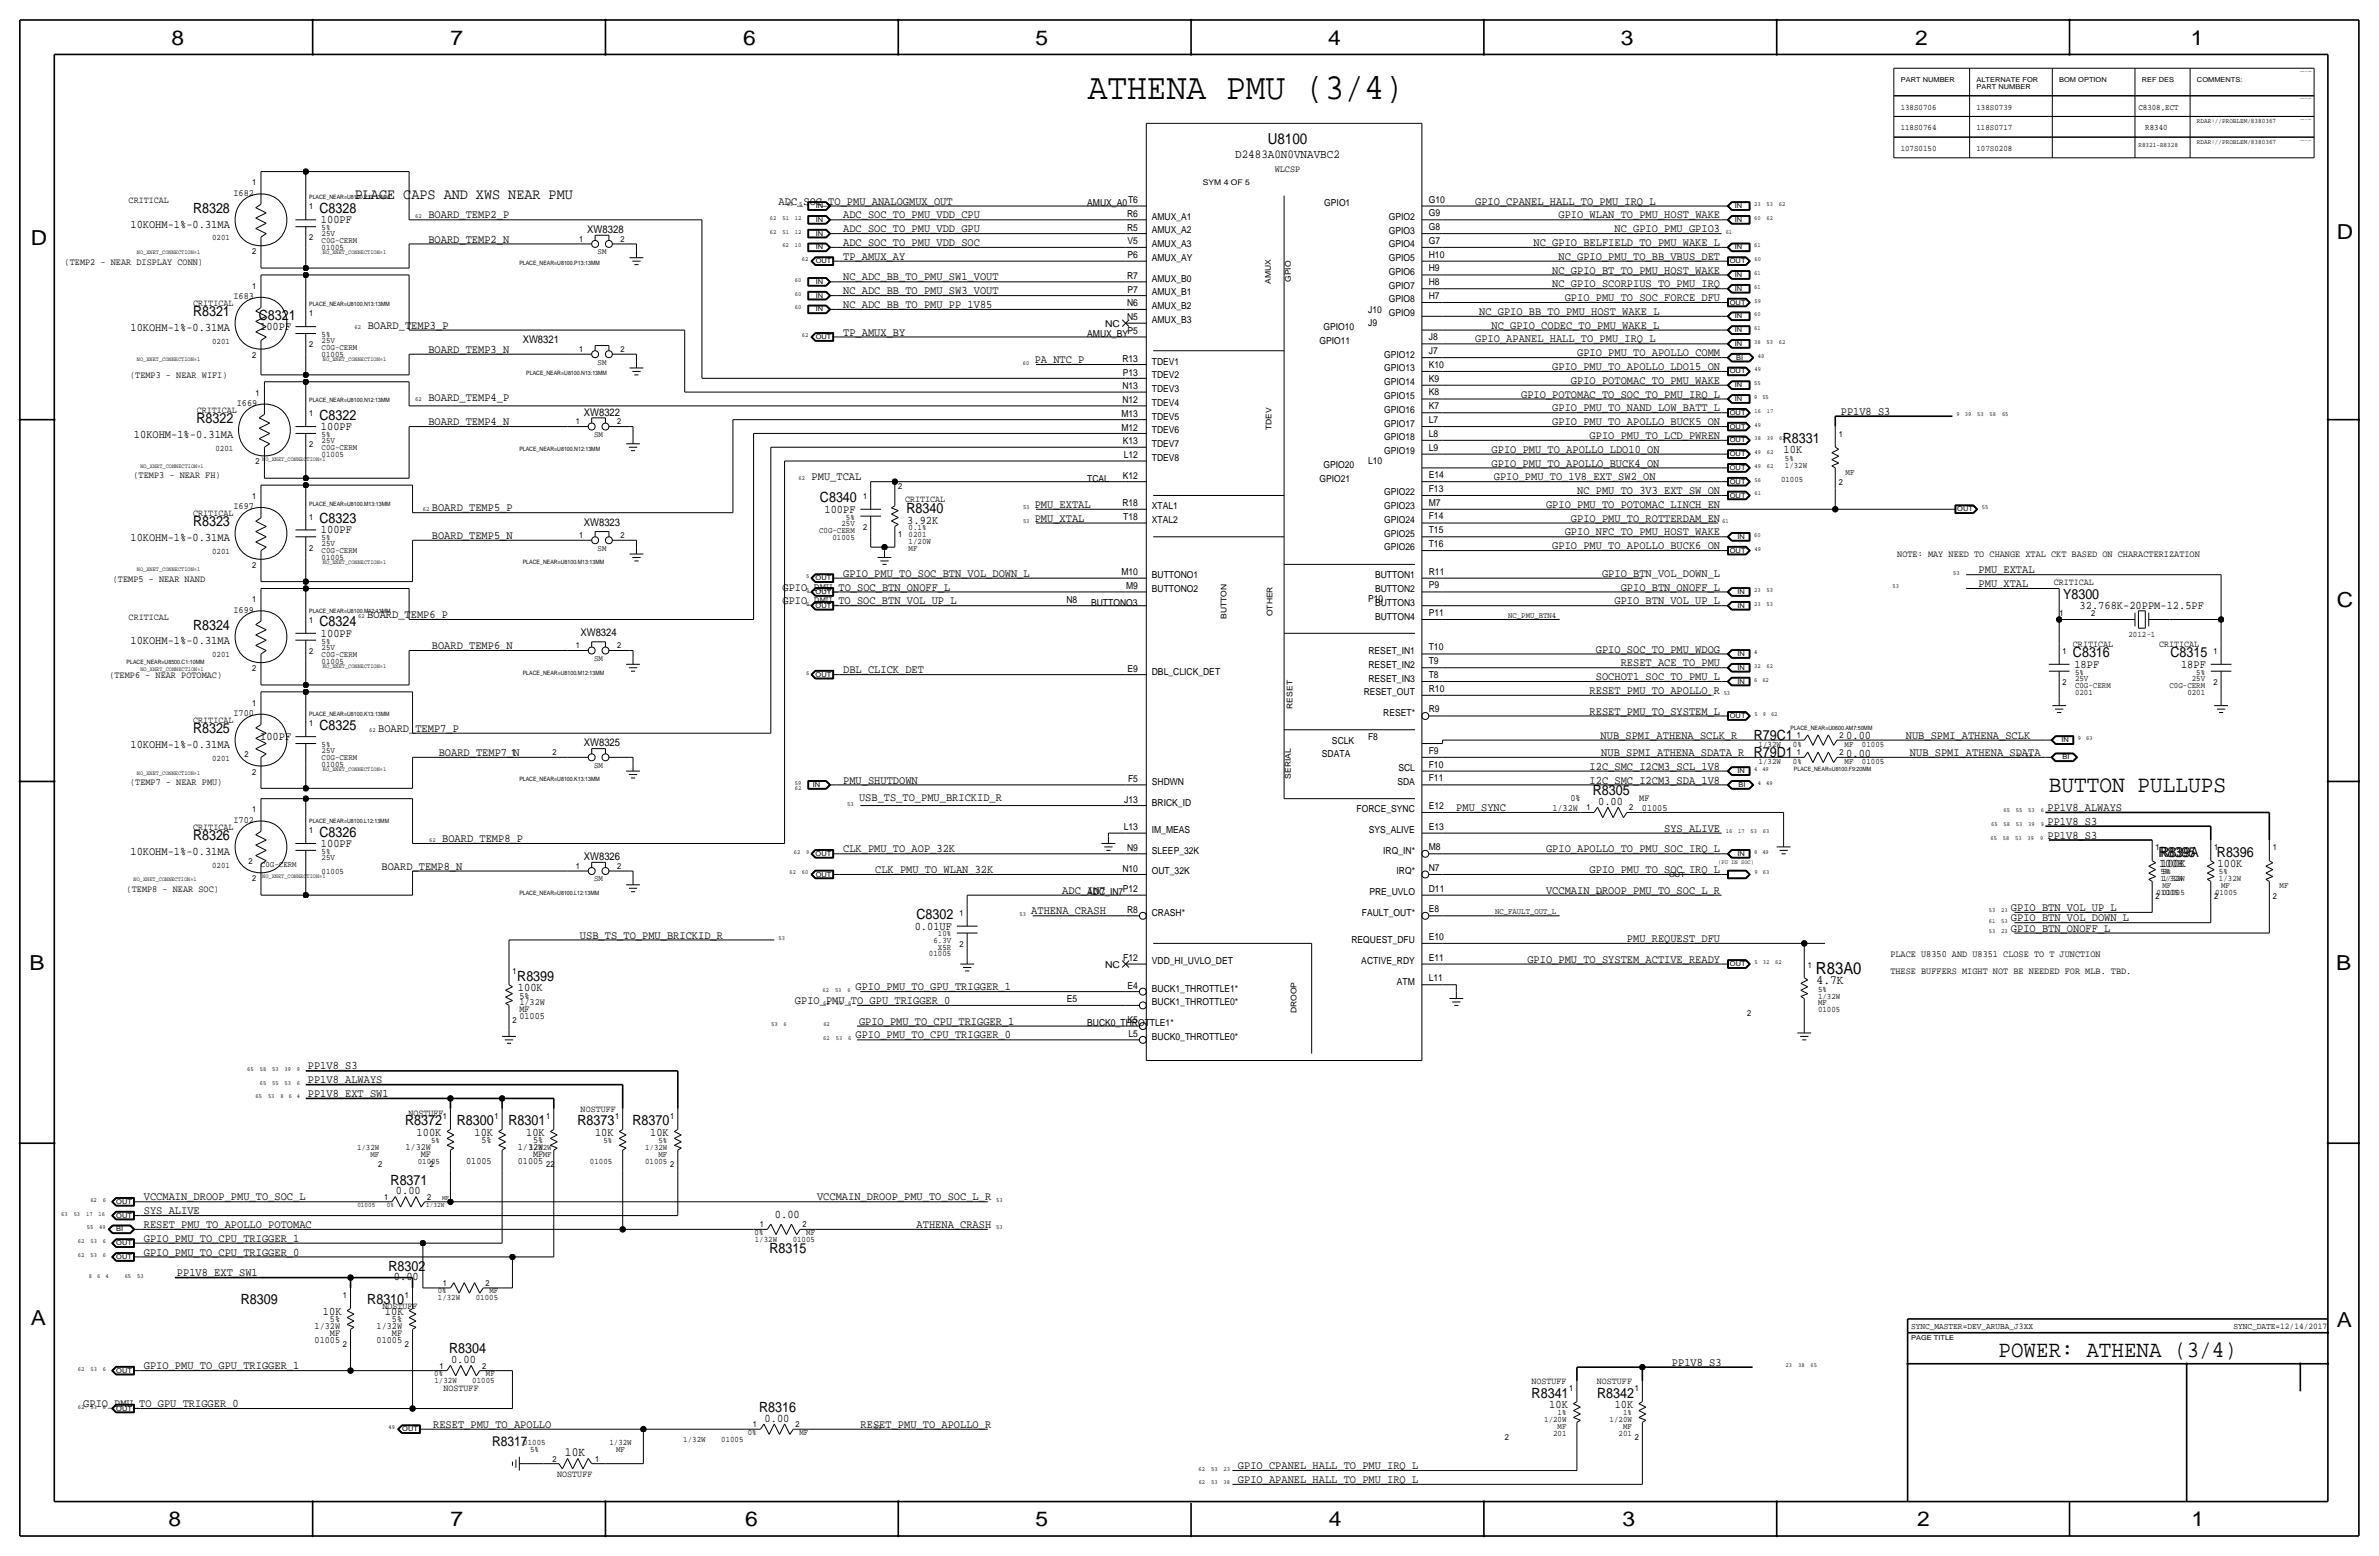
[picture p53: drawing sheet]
<svg xmlns="http://www.w3.org/2000/svg" width="877mm" height="574mm" viewBox="0 0 877 574" stroke-linecap="round" stroke-linejoin="round" font-family="sans-serif">
<defs><g id="words">
<text font-size="13.6" x="401" y="36.6">ATHENA PMU (3/4)</text>
<text font-size="8.7" x="755.3" y="291.8">BUTTON PULLUPS</text>
<text font-size="8.6" x="736.8" y="500.1">POWER: ATHENA (3/4)</text>
<g font-size="7.6">
<text x="63.2" y="16.5">8</text>
<text x="166.1" y="16.5">7</text>
<text x="274" y="16.5">6</text>
<text x="381.7" y="16.5">5</text>
<text x="489.7" y="16.5">4</text>
<text x="597.6" y="16.5">3</text>
<text x="706.1" y="16.5">2</text>
<text x="807.7" y="16.5">1</text>
<text x="861.5" y="88.1">D</text>
<text x="11.4" y="90.4">D</text>
<text x="861.5" y="223.8">C</text>
<text x="10.8" y="357.6">B</text>
<text x="861.3" y="357.4">B</text>
<text x="11.3" y="488.4">A</text>
<text x="861.5" y="489.2">A</text>
<text x="62.2" y="562.6">8</text>
<text x="166" y="562.6">7</text>
<text x="274.8" y="562.6">6</text>
<text x="381.7" y="562.6">5</text>
<text x="489.9" y="562.6">4</text>
<text x="598.1" y="562.6">3</text>
<text x="706.8" y="562.6">2</text>
<text x="807.9" y="562.6">1</text>
</g>
<text font-size="6.2" x="669.5" y="358.9">R83A0</text>
<g font-size="5.6">
<text x="467.4" y="53.1">U8100</text>
<text x="130.8" y="73.4">PLACE CAPS AND XWS NEAR PMU</text>
</g>
<g font-size="5.2">
<text x="71.2" y="78.5">R8328</text>
<text x="117.8" y="78.5">C8328</text>
<text x="71.2" y="116.6">R8321</text>
<text x="95.4" y="117.9">C8321</text>
<text x="72.4" y="156">R8322</text>
<text x="117.8" y="154.7">C8322</text>
<text x="657.3" y="163.3">R8331</text>
<text x="302.3" y="185.2">C8340</text>
<text x="334.2" y="189.2">R8340</text>
<text x="71.2" y="194.1">R8323</text>
<text x="117.8" y="192.8">C8323</text>
<text x="760.6" y="220.7">Y8300</text>
<text x="71.2" y="232.2">R8324</text>
<text x="117.8" y="230.9">C8324</text>
<text x="764.2" y="242.3">C8316</text>
<text x="800.1" y="242.3">C8315</text>
<text x="117.8" y="269">C8325</text>
<text x="71.2" y="270.3">R8325</text>
<text x="646.5" y="272.8">R79C1</text>
<text x="646.5" y="279.1">R79D1</text>
<text x="587.2" y="293.1">R8305</text>
<text x="71.2" y="309.6">R8326</text>
<text x="117.8" y="308.4">C8326</text>
<text x="795.7" y="315.7">R8395</text>
<text x="796.5" y="315.7">R839A</text>
<text x="817.3" y="315.7">R8396</text>
<text x="337.9" y="338.8">C8302</text>
<text x="190.7" y="361.4">R8399</text>
<text x="149.4" y="414.8">R8372</text>
<text x="168.4" y="414.8">R8300</text>
<text x="187.5" y="414.8">R8301</text>
<text x="212.9" y="414.8">R8373</text>
<text x="233.2" y="414.8">R8370</text>
<text x="144" y="436.6">R8371</text>
<text x="283.7" y="462">R8315</text>
<text x="143.2" y="468.4">R8302</text>
<text x="88.7" y="480.8">R8309</text>
<text x="135.4" y="480.8">R8310</text>
<text x="165.6" y="498.9">R8304</text>
<text x="564.7" y="515.1">R8341</text>
<text x="588.8" y="515.1">R8342</text>
<text x="279.9" y="520.4">R8316</text>
</g>
<text font-size="5" x="181.5" y="533.1">R8317</text>
<g font-size="4.7">
<text x="669.7" y="362.7">4.7K</text>
<text x="208.3" y="536.7">10K</text>
</g>
<text font-size="4.5" x="455.4" y="58.2">D2483A0N0VNAVBC2</text>
<g font-size="4.3">
<text x="287" y="75.4">ADC_SOC_TO_PMU_ANALOGMUX_OUT</text>
<text x="543.9" y="75.4">GPIO_CPANEL_HALL_TO_PMU_IRQ_L</text>
<text x="48.1" y="83.9">10KOHM-1%-0.31MA</text>
<text x="118.3" y="82.3">100PF</text>
<text x="157.9" y="80.5">BOARD_TEMP2_P</text>
<text x="310.8" y="80.5">ADC_SOC_TO_PMU_VDD_CPU</text>
<text x="574.6" y="80.5">GPIO_WLAN_TO_PMU_HOST_WAKE</text>
<text x="157.9" y="89.4">BOARD_TEMP2_N</text>
<text x="310.8" y="85.6">ADC_SOC_TO_PMU_VDD_GPU</text>
<text x="595.2" y="85.6">NC_GPIO_PMU_GPIO3</text>
<text x="310.8" y="95.8">TP_AMUX_AY</text>
<text x="310.8" y="90.7">ADC_SOC_TO_PMU_VDD_SOC</text>
<text x="565.4" y="90.7">NC_GPIO_BELFIELD_TO_PMU_WAKE_L</text>
<text x="574.6" y="95.8">NC_GPIO_PMU_TO_BB_VBUS_DET</text>
<text x="572.3" y="100.8">NC_GPIO_BT_TO_PMU_HOST_WAKE</text>
<text x="310.8" y="103.4">NC_ADC_BB_TO_PMU_SW1_VOUT</text>
<text x="572.3" y="105.9">NC_GPIO_SCORPIUS_TO_PMU_IRQ</text>
<text x="310.8" y="113.5">NC_ADC_BB_TO_PMU_PP_1V85</text>
<text x="310.8" y="108.5">NC_ADC_BB_TO_PMU_SW3_VOUT</text>
<text x="576.9" y="111">GPIO_PMU_TO_SOC_FORCE_DFU</text>
<text x="545.3" y="116.1">NC_GPIO_BB_TO_PMU_HOST_WAKE_L</text>
<text x="48.1" y="122">10KOHM-1%-0.31MA</text>
<text x="95.9" y="121.7">100PF</text>
<text x="135.6" y="121.2">BOARD_TEMP3_P</text>
<text x="310.8" y="123.7">TP_AMUX_BY</text>
<text x="549.9" y="121.2">NC_GPIO_CODEC_TO_PMU_WAKE_L</text>
<text x="157.9" y="130">BOARD_TEMP3_N</text>
<text x="543.9" y="126.2">GPIO_APANEL_HALL_TO_PMU_IRQ_L</text>
<text x="581.4" y="131.3">GPIO_PMU_TO_APOLLO_COMM</text>
<text x="381.5" y="133.9">PA_NTC_P</text>
<text x="572.3" y="136.4">GPIO_PMU_TO_APOLLO_LDO15_ON</text>
<text x="579.1" y="141.5">GPIO_POTOMAC_TO_PMU_WAKE</text>
<text x="157.9" y="147.8">BOARD_TEMP4_P</text>
<text x="560.8" y="146.6">GPIO_POTOMAC_TO_SOC_TO_PMU_IRQ_L</text>
<text x="572.3" y="151.6">GPIO_PMU_TO_NAND_LOW_BATT_L</text>
<text x="678.6" y="152.9">PP1V8_S3</text>
<text x="49.4" y="161.3">10KOHM-1%-0.31MA</text>
<text x="118.3" y="158.5">100PF</text>
<text x="157.9" y="156.7">BOARD_TEMP4_N</text>
<text x="572.3" y="156.7">GPIO_PMU_TO_APOLLO_BUCK5_ON</text>
<text x="586" y="161.8">GPIO_PMU_TO_LCD_PWREN</text>
<text x="549.9" y="166.9">GPIO_PMU_TO_APOLLO_LDO10_ON</text>
<text x="657.6" y="167.1">10K</text>
<text x="549.9" y="172">GPIO_PMU_TO_APOLLO_BUCK4_ON</text>
<text x="299.2" y="177">PMU_TCAL</text>
<text x="550.7" y="177">GPIO_PMU_TO_1V8_EXT_SW2_ON</text>
<text x="581.4" y="182.1">NC_PMU_TO_3V3_EXT_SW_ON</text>
<text x="159.2" y="188.5">BOARD_TEMP5_P</text>
<text x="304" y="189">100PF</text>
<text x="381.5" y="187.2">PMU_EXTAL</text>
<text x="570" y="187.2">GPIO_PMU_TO_POTOMAC_LINCH_EN</text>
<text x="118.3" y="196.6">100PF</text>
<text x="334.5" y="193">3.92K</text>
<text x="381.5" y="192.3">PMU_XTAL</text>
<text x="576.9" y="197.4">GPIO_NFC_TO_PMU_HOST_WAKE</text>
<text x="579.1" y="192.3">GPIO_PMU_TO_ROTTERDAM_EN</text>
<text x="48.1" y="199.4">10KOHM-1%-0.31MA</text>
<text x="159.2" y="198.6">BOARD_TEMP5_N</text>
<text x="572.3" y="202.4">GPIO_PMU_TO_APOLLO_BUCK6_ON</text>
<text x="310.8" y="212.6">GPIO_PMU_TO_SOC_BTN_VOL_DOWN_L</text>
<text x="590.6" y="212.6">GPIO_BTN_VOL_DOWN_L</text>
<text x="729.4" y="211.3">PMU_EXTAL</text>
<text x="288.5" y="217.7">GPIO_PMU_TO_SOC_BTN_ONOFF_L</text>
<text x="597.5" y="217.7">GPIO_BTN_ONOFF_L</text>
<text x="729.4" y="216.4">PMU_XTAL</text>
<text x="135.4" y="227.8">BOARD_TEMP6_P</text>
<text x="288.5" y="222.8">GPIO_PMU_TO_SOC_BTN_VOL_UP_L</text>
<text x="595.2" y="222.8">GPIO_BTN_VOL_UP_L</text>
<text x="766.7" y="224.5">32.768K-20PPM-12.5PF</text>
<text x="48.1" y="237.5">10KOHM-1%-0.31MA</text>
<text x="118.3" y="234.7">100PF</text>
<text x="159.2" y="239.3">BOARD_TEMP6_N</text>
<text x="588.3" y="240.5">GPIO_SOC_TO_PMU_WDOG</text>
<text x="597.5" y="245.6">RESET_ACE_TO_PMU</text>
<text x="310.8" y="248.2">DBL_CLICK_DET</text>
<text x="588.3" y="250.7">SOCHOT1_SOC_TO_PMU_L</text>
<text x="764.7" y="246.1">18PF</text>
<text x="804.1" y="246.1">18PF</text>
<text x="586" y="255.8">RESET_PMU_TO_APOLLO_R</text>
<text x="586" y="263.4">RESET_PMU_TO_SYSTEM_L</text>
<text x="139.4" y="269.7">BOARD_TEMP7_P</text>
<text x="48.1" y="275.6">10KOHM-1%-0.31MA</text>
<text x="95.9" y="272.8">100PF</text>
<text x="590.1" y="272.3">NUB_SPMI_ATHENA_SCLK_R</text>
<text x="680.7" y="272.5">0.00</text>
<text x="702.6" y="272.3">NUB_SPMI_ATHENA_SCLK</text>
<text x="161.7" y="278.6">BOARD_TEMP7_N</text>
<text x="590.3" y="278.6">NUB_SPMI_ATHENA_SDATA_R</text>
<text x="680.7" y="278.9">0.00</text>
<text x="704.1" y="278.6">NUB_SPMI_ATHENA_SDATA</text>
<text x="586" y="283.7">I2C_SMC_I2CM3_SCL_1V8</text>
<text x="310.8" y="288.8">PMU_SHUTDOWN</text>
<text x="586" y="288.8">I2C_SMC_I2CM3_SDA_1V8</text>
<text x="316.7" y="295.2">USB_TS_TO_PMU_BRICKID_R</text>
<text x="536.9" y="299">PMU_SYNC</text>
<text x="589.2" y="296.7">0.00</text>
<text x="754.8" y="299">PP1V8_ALWAYS</text>
<text x="754.8" y="304">PP1V8_S3</text>
<text x="163" y="310.4">BOARD_TEMP8_P</text>
<text x="613.5" y="306.6">SYS_ALIVE</text>
<text x="754.8" y="309.1">PP1V8_S3</text>
<text x="48.1" y="315">10KOHM-1%-0.31MA</text>
<text x="118.3" y="312.2">100PF</text>
<text x="310.8" y="314.2">CLK_PMU_TO_AOP_32K</text>
<text x="570" y="314.2">GPIO_APOLLO_TO_PMU_SOC_IRQ_L</text>
<text x="140.6" y="320.5">BOARD_TEMP8_N</text>
<text x="322.6" y="321.8">CLK_PMU_TO_WLAN_32K</text>
<text x="586" y="321.8">GPIO_PMU_TO_SOC_IRQ_L</text>
<text x="796" y="319.5">100K</text>
<text x="796.7" y="319.5">100K</text>
<text x="817.6" y="319.5">100K</text>
<text x="391.6" y="329.4">ADC_IN7</text>
<text x="570" y="329.4">VCCMAIN_DROOP_PMU_TO_SOC_L_R</text>
<text x="741.4" y="335.8">GPIO_BTN_VOL_UP_L</text>
<text x="380.2" y="337.1">ATHENA_CRASH</text>
<text x="741.4" y="339.6">GPIO_BTN_VOL_DOWN_L</text>
<text x="213.8" y="345.9">USB_TS_TO_PMU_BRICKID_R</text>
<text x="337.2" y="342.6">0.01UF</text>
<text x="599.8" y="347.2">PMU_REQUEST_DFU</text>
<text x="741.4" y="343.4">GPIO_BTN_ONOFF_L</text>
<text x="563.1" y="354.8">GPIO_PMU_TO_SYSTEM_ACTIVE_READY</text>
<text x="191" y="365.3">100K</text>
<text x="315.4" y="365">GPIO_PMU_TO_GPU_TRIGGER_1</text>
<text x="293.1" y="370.1">GPIO_PMU_TO_GPU_TRIGGER_0</text>
<text x="316.7" y="377.7">GPIO_PMU_TO_CPU_TRIGGER_1</text>
<text x="315.4" y="382.8">GPIO_PMU_TO_CPU_TRIGGER_0</text>
<text x="113.5" y="394.2">PP1V8_S3</text>
<text x="113.5" y="399.3">PP1V8_ALWAYS</text>
<text x="113.5" y="404.4">PP1V8_EXT_SW1</text>
<text x="153.6" y="418.6">100K</text>
<text x="174.9" y="418.6">10K</text>
<text x="194" y="418.6">10K</text>
<text x="219.4" y="418.6">10K</text>
<text x="239.7" y="418.6">10K</text>
<text x="53" y="442.5">VCCMAIN_DROOP_PMU_TO_SOC_L</text>
<text x="146" y="440.2">0.00</text>
<text x="301.2" y="442.5">VCCMAIN_DROOP_PMU_TO_SOC_L_R</text>
<text x="53" y="447.5">SYS_ALIVE</text>
<text x="285.7" y="449.1">0.00</text>
<text x="53" y="452.6">RESET_PMU_TO_APOLLO_POTOMAC</text>
<text x="337.9" y="452.6">ATHENA_CRASH</text>
<text x="53" y="457.7">GPIO_PMU_TO_CPU_TRIGGER_1</text>
<text x="53" y="462.8">GPIO_PMU_TO_CPU_TRIGGER_0</text>
<text x="65.2" y="470.4">PP1V8_EXT_SW1</text>
<text x="145.2" y="471.9">0.00</text>
<text x="119.1" y="484.6">10K</text>
<text x="141.9" y="484.6">10K</text>
<text x="166.3" y="502.4">0.00</text>
<text x="616.4" y="503.4">PP1V8_S3</text>
<text x="53" y="504.7">GPIO_PMU_TO_GPU_TRIGGER_1</text>
<text x="30.7" y="518.7">GPIO_PMU_TO_GPU_TRIGGER_0</text>
<text x="571.2" y="518.9">10K</text>
<text x="595.3" y="518.9">10K</text>
<text x="159.7" y="526.3">RESET_PMU_TO_APOLLO</text>
<text x="281.9" y="524">0.00</text>
<text x="317.3" y="526.3">RESET_PMU_TO_APOLLO_R</text>
<text x="456.4" y="541.5">GPIO_CPANEL_HALL_TO_PMU_IRQ_L</text>
<text x="456.4" y="546.6">GPIO_APANEL_HALL_TO_PMU_IRQ_L</text>
</g>
<g font-size="3.9">
<text x="216.5" y="85.9">XW8328</text>
<text x="192.7" y="126.5">XW8321</text>
<text x="215.3" y="153.2">XW8322</text>
<text x="215.3" y="193.8">XW8323</text>
<text x="214" y="234.4">XW8324</text>
<text x="215.3" y="275.1">XW8325</text>
<text x="215.3" y="317">XW8326</text>
</g>
<g font-size="3.5">
<text x="469.9" y="63.2">WLCSP</text>
<text x="47.4" y="74.7">CRITICAL</text>
<text x="86.1" y="72.1">I682</text>
<text x="400.8" y="75.9">AMUX_A0</text>
<text x="415.9" y="74.9">T6</text>
<text x="488.2" y="76">GPIO1</text>
<text x="526.7" y="74.7">G10</text>
<text x="415.5" y="79.9">R6</text>
<text x="424.6" y="81">AMUX_A1</text>
<text x="512" y="81">GPIO2</text>
<text x="526.7" y="79.7">G9</text>
<text x="415.5" y="85">R5</text>
<text x="424.6" y="86.1">AMUX_A2</text>
<text x="512" y="86.1">GPIO3</text>
<text x="526.7" y="89.9">G7</text>
<text x="526.7" y="84.8">G8</text>
<text x="415.7" y="95.2">P6</text>
<text x="415.7" y="90.1">V5</text>
<text x="424.6" y="91.1">AMUX_A3</text>
<text x="512" y="91.1">GPIO4</text>
<text x="526.7" y="95">H10</text>
<text x="23.8" y="97.5">(TEMP2 - NEAR DISPLAY CONN)</text>
<text x="424.6" y="96.2">AMUX_AY</text>
<text x="512" y="101.3">GPIO6</text>
<text x="512" y="96.3">GPIO5</text>
<text x="526.7" y="100">H9</text>
<text x="415.5" y="102.8">R7</text>
<text x="415.7" y="107.9">P7</text>
<text x="424.6" y="103.8">AMUX_B0</text>
<text x="512" y="106.4">GPIO7</text>
<text x="526.7" y="105.1">H8</text>
<text x="71.2" y="112.8">CRITICAL</text>
<text x="86.1" y="110.2">I683</text>
<text x="415.5" y="113">N6</text>
<text x="424.6" y="108.9">AMUX_B1</text>
<text x="512" y="111.5">GPIO8</text>
<text x="526.7" y="110.2">H7</text>
<text x="415.5" y="118">N5</text>
<text x="424.6" y="114">AMUX_B2</text>
<text x="424.6" y="119.1">AMUX_B3</text>
<text x="504.4" y="115.3">J10</text>
<text x="512" y="116.6">GPIO9</text>
<text x="400.8" y="124.2">AMUX_BY</text>
<text x="407.4" y="120.4">NC</text>
<text x="415.7" y="123.1">P5</text>
<text x="487.9" y="121.6">GPIO10</text>
<text x="504.4" y="120.3">J9</text>
<text x="526.7" y="125.5">J8</text>
<text x="486.5" y="126.7">GPIO11</text>
<text x="510.3" y="131.8">GPIO12</text>
<text x="526.7" y="130.5">J7</text>
<text x="413.8" y="133.3">R13</text>
<text x="424.6" y="134.4">TDEV1</text>
<text x="510.3" y="136.9">GPIO13</text>
<text x="526.7" y="135.6">K10</text>
<text x="48" y="139.4">(TEMP3 - NEAR WIFI)</text>
<text x="413.8" y="143.5">N13</text>
<text x="414" y="138.4">P13</text>
<text x="424.6" y="139.4">TDEV2</text>
<text x="510.3" y="141.9">GPIO14</text>
<text x="526.7" y="140.6">K9</text>
<text x="87.3" y="149.6">I669</text>
<text x="413.8" y="148.6">N12</text>
<text x="424.6" y="149.6">TDEV4</text>
<text x="424.6" y="144.5">TDEV3</text>
<text x="510.3" y="147.1">GPIO15</text>
<text x="526.7" y="145.8">K8</text>
<text x="72.5" y="152.1">CRITICAL</text>
<text x="413.4" y="153.7">M13</text>
<text x="424.6" y="154.7">TDEV5</text>
<text x="510.3" y="152.1">GPIO16</text>
<text x="526.7" y="155.9">L7</text>
<text x="526.7" y="150.8">K7</text>
<text x="413.4" y="158.7">M12</text>
<text x="424.6" y="159.8">TDEV6</text>
<text x="510.3" y="157.2">GPIO17</text>
<text x="526.7" y="161">L8</text>
<text x="414" y="163.8">K13</text>
<text x="424.6" y="164.8">TDEV7</text>
<text x="510.3" y="162.3">GPIO18</text>
<text x="510.3" y="167.4">GPIO19</text>
<text x="526.7" y="166.1">L9</text>
<text x="414.3" y="168.9">L12</text>
<text x="424.6" y="169.9">TDEV8</text>
<text x="487.9" y="172.4">GPIO20</text>
<text x="504.4" y="171.1">L10</text>
<text x="49.2" y="176.3">(TEMP3 - NEAR FH)</text>
<text x="400.8" y="177.5">TCAL</text>
<text x="414" y="176.5">K12</text>
<text x="486.5" y="177.5">GPIO21</text>
<text x="526.7" y="176.3">E14</text>
<text x="333.7" y="185.2">CRITICAL</text>
<text x="510.3" y="182.6">GPIO22</text>
<text x="526.7" y="181.3">F13</text>
<text x="71.2" y="190.2">CRITICAL</text>
<text x="86.1" y="187.7">I697</text>
<text x="413.8" y="186.7">R18</text>
<text x="414.1" y="191.8">T18</text>
<text x="424.6" y="187.7">XTAL1</text>
<text x="510.3" y="187.7">GPIO23</text>
<text x="526.7" y="191.4">F14</text>
<text x="526.7" y="186.4">M7</text>
<text x="424.6" y="192.8">XTAL2</text>
<text x="510.3" y="197.9">GPIO25</text>
<text x="510.3" y="192.7">GPIO24</text>
<text x="526.7" y="196.6">T15</text>
<text x="510.3" y="202.9">GPIO26</text>
<text x="526.7" y="201.6">T16</text>
<text x="699.5" y="205.5">NOTE: MAY NEED TO CHANGE XTAL CKT BASED ON CHARACTERIZATION</text>
<text x="41.6" y="214.4">(TEMP5 - NEAR NAND</text>
<text x="413.4" y="212.1">M10</text>
<text x="424.6" y="213.1">BUTTONO1</text>
<text x="507" y="213.1">BUTTON1</text>
<text x="526.7" y="211.8">R11</text>
<text x="757.1" y="215.6">CRITICAL</text>
<text x="415.2" y="217.2">M9</text>
<text x="424.6" y="218.2">BUTTONO2</text>
<text x="504.4" y="221.9">P10</text>
<text x="507" y="218.2">BUTTON2</text>
<text x="526.7" y="216.9">P9</text>
<text x="86.1" y="225.8">I699</text>
<text x="393.2" y="222.2">N8</text>
<text x="402.3" y="223.3">BUTTONO3</text>
<text x="507" y="223.2">BUTTON3</text>
<text x="526.7" y="227.1">P11</text>
<text x="47.4" y="228.3">CRITICAL</text>
<text x="507" y="228.3">BUTTON4</text>
<text x="526.7" y="239.8">T10</text>
<text x="764.2" y="238.5">CRITICAL</text>
<text x="796" y="238.5">CRITICAL</text>
<text x="504.5" y="241">RESET_IN1</text>
<text x="526.7" y="244.8">T9</text>
<text x="40.3" y="249.9">(TEMP6 - NEAR POTOMAC)</text>
<text x="415.7" y="247.6">E9</text>
<text x="424.6" y="248.7">DBL_CLICK_DET</text>
<text x="504.5" y="246.1">RESET_IN2</text>
<text x="504.5" y="251.2">RESET_IN3</text>
<text x="526.7" y="249.9">T8</text>
<text x="502.8" y="256.3">RESET_OUT</text>
<text x="526.7" y="255">R10</text>
<text x="86.1" y="263.9">I700</text>
<text x="509.9" y="263.9">RESET*</text>
<text x="526.7" y="262.6">R9</text>
<text x="71.2" y="266.4">CRITICAL</text>
<text x="491.1" y="274.1">SCLK</text>
<text x="504.4" y="272.8">F8</text>
<text x="487.3" y="279.1">SDATA</text>
<text x="526.7" y="277.9">F9</text>
<text x="515.5" y="284.2">SCL</text>
<text x="526.7" y="282.9">F10</text>
<text x="48" y="289.3">(TEMP7 - NEAR PMU)</text>
<text x="415.9" y="288.3">F5</text>
<text x="424.6" y="289.3">SHDWN</text>
<text x="515.2" y="289.3">SDA</text>
<text x="526.7" y="288">F11</text>
<text x="414.5" y="295.9">J13</text>
<text x="424.6" y="296.9">BRICK_ID</text>
<text x="500.1" y="299.5">FORCE_SYNC</text>
<text x="526.7" y="298.2">E12</text>
<text x="572.3" y="299">1/32W</text>
<text x="579" y="295.1">0%</text>
<text x="604.4" y="295.1">MF</text>
<text x="605.3" y="299">01005</text>
<text x="71.2" y="305.8">CRITICAL</text>
<text x="86.1" y="303.3">I702</text>
<text x="526.7" y="305.8">E13</text>
<text x="414.3" y="306">L13</text>
<text x="424.6" y="307.1">IM_MEAS</text>
<text x="504.7" y="307.1">SYS_ALIVE</text>
<text x="415.5" y="313.7">N9</text>
<text x="424.6" y="314.7">SLEEP_32K</text>
<text x="509.9" y="314.7">IRQ_IN*</text>
<text x="526.7" y="313.4">M8</text>
<text x="413.8" y="321.3">N10</text>
<text x="424.6" y="322.3">OUT_32K</text>
<text x="514.8" y="322.3">IRQ*</text>
<text x="526.7" y="321">N7</text>
<text x="46.7" y="328.7">(TEMP8 - NEAR SOC)</text>
<text x="400.8" y="329.9">ADC_IN7</text>
<text x="414" y="328.9">P12</text>
<text x="504.9" y="330">PRE_UVLO</text>
<text x="526.7" y="328.7">D11</text>
<text x="415.5" y="336.5">R8</text>
<text x="424.6" y="337.6">CRASH*</text>
<text x="502.1" y="337.6">FAULT_OUT*</text>
<text x="526.7" y="336.3">E8</text>
<text x="498.2" y="347.7">REQUEST_DFU</text>
<text x="526.7" y="346.4">E10</text>
<text x="696.9" y="352.8">PLACE U8350 AND U8351 CLOSE TO T JUNCTION</text>
<text x="407.4" y="356.6">NC</text>
<text x="414.1" y="354.3">F12</text>
<text x="424.6" y="355.4">VDD_HI_UVLO_DET</text>
<text x="501.9" y="355.4">ACTIVE_RDY</text>
<text x="526.7" y="354.1">E11</text>
<text x="696.9" y="359.2">THESE BUFFERS MIGHT NOT BE NEEDED FOR MLB. TBD.</text>
<text x="415.7" y="364.4">E4</text>
<text x="424.6" y="365.5">BUCK1_THROTTLE1*</text>
<text x="515" y="363">ATM</text>
<text x="526.7" y="361.7">L11</text>
<text x="191.5" y="370.6">1/32W</text>
<text x="191.5" y="368">5%</text>
<text x="393.4" y="369.5">E5</text>
<text x="424.6" y="370.6">BUCK1_THROTTLE0*</text>
<text x="191.5" y="373.1">MF</text>
<text x="191.5" y="375.7">01005</text>
<text x="415.7" y="377.1">K5</text>
<text x="400.8" y="378.2">BUCK0_THROTTLE1*</text>
<text x="416.1" y="382.2">L5</text>
<text x="424.6" y="383.3">BUCK0_THROTTLE0*</text>
<text x="150.6" y="411.2">NOSTUFF</text>
<text x="214.1" y="410">NOSTUFF</text>
<text x="149.5" y="423.9">1/32W</text>
<text x="177.5" y="421.4">5%</text>
<text x="190.9" y="423.9">1/32W</text>
<text x="196.6" y="421.4">5%</text>
<text x="155.1" y="426.5">MF</text>
<text x="171.9" y="429">01005</text>
<text x="190.9" y="429">01005</text>
<text x="196.6" y="426.5">MF</text>
<text x="141" y="482.3">NOSTUFF</text>
<text x="116" y="490">1/32W</text>
<text x="121.6" y="487.4">5%</text>
<text x="138.8" y="490">1/32W</text>
<text x="144.5" y="487.4">5%</text>
<text x="116" y="495">01005</text>
<text x="121.6" y="492.5">MF</text>
<text x="138.8" y="495">01005</text>
<text x="144.5" y="492.5">MF</text>
<text x="163.5" y="512.8">NOSTUFF</text>
<text x="564.6" y="510.3">NOSTUFF</text>
<text x="588.7" y="510.3">NOSTUFF</text>
<text x="205.4" y="544.6">NOSTUFF</text>
</g>
<g font-size="3.2">
<text x="704.5" y="490">SYNC_MASTER=DEV_ARUBA_J3XX</text>
<text x="823.4" y="490">SYNC_DATE=12/14/2017</text>
</g>
<g font-size="3.1">
<text x="700.7" y="40.4">138S0706</text>
<text x="728.7" y="40.4">138S0739</text>
<text x="788.4" y="40.4">C8308,ECT</text>
<text x="700.7" y="48">118S0764</text>
<text x="728.7" y="48">118S0717</text>
<text x="790.9" y="48">R8340</text>
<text x="700.7" y="55.6">107S0150</text>
<text x="728.7" y="55.6">107S0208</text>
<text x="92.9" y="68.3">1</text>
<text x="114" y="77.2">1</text>
<text x="78.2" y="88.6">0201</text>
<text x="114" y="88.6">2</text>
<text x="118.6" y="87.1">25V</text>
<text x="118.6" y="84.8">5%</text>
<text x="118.6" y="89.7">C0G-CERM</text>
<text x="213.6" y="89.2">1</text>
<text x="228.8" y="89.2">2</text>
<text x="92.9" y="93.7">2</text>
<text x="118.6" y="92.2">01005</text>
<text x="220.3" y="93.7">SM</text>
<text x="92.9" y="106.4">1</text>
<text x="114" y="116.6">1</text>
<text x="118.6" y="124.2">5%</text>
<text x="78.2" y="126.7">0201</text>
<text x="92.9" y="131.8">2</text>
<text x="114" y="128">2</text>
<text x="118.6" y="126.5">25V</text>
<text x="118.6" y="129">C0G-CERM</text>
<text x="118.6" y="131.6">01005</text>
<text x="213.6" y="129.8">1</text>
<text x="228.8" y="129.8">2</text>
<text x="220.3" y="134.4">SM</text>
<text x="94.2" y="145.8">1</text>
<text x="114" y="153.4">1</text>
<text x="118.6" y="161">5%</text>
<text x="212.3" y="156.5">1</text>
<text x="219" y="161">SM</text>
<text x="227.5" y="156.5">2</text>
<text x="677.9" y="161">1</text>
<text x="79.5" y="166.1">0201</text>
<text x="114" y="164.8">2</text>
<text x="118.6" y="163.3">25V</text>
<text x="118.6" y="165.9">C0G-CERM</text>
<text x="94.2" y="171.2">2</text>
<text x="118.6" y="168.4">01005</text>
<text x="658" y="169.9">5%</text>
<text x="658" y="172.5">1/32W</text>
<text x="656.6" y="177.5">01005</text>
<text x="677.9" y="178.8">2</text>
<text x="680.4" y="175">MF</text>
<text x="92.9" y="183.9">1</text>
<text x="318.2" y="183.9">1</text>
<text x="331.2" y="180.1">2</text>
<text x="114" y="191.5">1</text>
<text x="311.9" y="191.5">5%</text>
<text x="302" y="196.3">C0G-CERM</text>
<text x="310.2" y="193.8">25V</text>
<text x="318.2" y="195.3">2</text>
<text x="331.2" y="197.9">1</text>
<text x="335" y="197.9">0201</text>
<text x="335" y="195.3">0.1%</text>
<text x="114" y="202.9">2</text>
<text x="118.6" y="201.4">25V</text>
<text x="118.6" y="204">C0G-CERM</text>
<text x="118.6" y="199.1">5%</text>
<text x="213.6" y="198.4">1</text>
<text x="220.3" y="202.9">SM</text>
<text x="228.8" y="198.4">2</text>
<text x="306.9" y="198.9">01005</text>
<text x="335" y="202.9">MF</text>
<text x="335" y="200.4">1/20W</text>
<text x="78.2" y="204.2">0201</text>
<text x="92.9" y="209.3">2</text>
<text x="118.6" y="206.5">01005</text>
<text x="92.9" y="222">1</text>
<text x="759.2" y="227.1">1</text>
<text x="770.9" y="227.1">2</text>
<text x="114" y="229.6">1</text>
<text x="118.6" y="239.5">25V</text>
<text x="118.6" y="237.2">5%</text>
<text x="212.3" y="239">1</text>
<text x="227.5" y="239">2</text>
<text x="784.7" y="234.7">2012-1</text>
<text x="78.2" y="242.3">0201</text>
<text x="114" y="241">2</text>
<text x="118.6" y="244.6">01005</text>
<text x="118.6" y="242.1">C0G-CERM</text>
<text x="219" y="243.6">SM</text>
<text x="760.4" y="241">1</text>
<text x="816" y="241">1</text>
<text x="92.9" y="247.4">2</text>
<text x="765" y="251">25V</text>
<text x="765" y="248.7">5%</text>
<text x="808.1" y="251">25V</text>
<text x="809.7" y="248.7">5%</text>
<text x="760.4" y="252.5">2</text>
<text x="765" y="253.5">C0G-CERM</text>
<text x="765" y="256">0201</text>
<text x="799.8" y="253.5">C0G-CERM</text>
<text x="806.4" y="256">0201</text>
<text x="816" y="252.5">2</text>
<text x="92.9" y="260.1">1</text>
<text x="114" y="267.7">1</text>
<text x="118.6" y="275.3">5%</text>
<text x="648.3" y="275.3">1/32W</text>
<text x="661" y="275.3">0%</text>
<text x="662.4" y="272">1</text>
<text x="678.1" y="272">2</text>
<text x="680" y="275.3">MF</text>
<text x="686.5" y="275.3">01005</text>
<text x="78.2" y="280.4">0201</text>
<text x="90.2" y="279.1">2</text>
<text x="118.6" y="277.6">25V</text>
<text x="118.6" y="280.2">C0G-CERM</text>
<text x="188.5" y="278.4">1</text>
<text x="203.7" y="278.4">2</text>
<text x="648.4" y="281.7">1/32W</text>
<text x="661" y="281.7">0%</text>
<text x="662.4" y="278.4">1</text>
<text x="678.1" y="278.4">2</text>
<text x="680" y="281.7">MF</text>
<text x="686.5" y="281.7">01005</text>
<text x="92.9" y="285.5">2</text>
<text x="118.6" y="282.7">01005</text>
<text x="219" y="283">SM</text>
<text x="92.9" y="299.5">1</text>
<text x="584.9" y="298.7">1</text>
<text x="600.7" y="298.7">2</text>
<text x="114" y="307.1">1</text>
<text x="118.6" y="317">25V</text>
<text x="118.6" y="314.7">5%</text>
<text x="794.7" y="313.4">1</text>
<text x="816.3" y="313.4">1</text>
<text x="837.9" y="313.4">1</text>
<text x="78.2" y="319.8">0201</text>
<text x="91.6" y="318.5">2</text>
<text x="96.2" y="319.5">C0G-CERM</text>
<text x="118.6" y="322.1">01005</text>
<text x="212.3" y="320.3">1</text>
<text x="227.5" y="320.3">2</text>
<text x="796.5" y="322.3">5%</text>
<text x="797.3" y="322.3">5%</text>
<text x="818.1" y="322.3">5%</text>
<text x="92.9" y="324.9">2</text>
<text x="219" y="324.9">SM</text>
<text x="795" y="329.9">01005</text>
<text x="796.5" y="324.9">1/32W</text>
<text x="797.3" y="329.9">01005</text>
<text x="797.3" y="327.4">MF</text>
<text x="797.3" y="324.9">1/32W</text>
<text x="816.6" y="329.9">01005</text>
<text x="818.1" y="324.9">1/32W</text>
<text x="818.8" y="327.4">MF</text>
<text x="840.4" y="327.4">MF</text>
<text x="794.7" y="331.2">2</text>
<text x="816.3" y="331.2">2</text>
<text x="837.9" y="331.2">2</text>
<text x="353.8" y="337.6">1</text>
<text x="344.1" y="347.5">6.3V</text>
<text x="345.8" y="345.2">10%</text>
<text x="342.5" y="352.6">01005</text>
<text x="345.8" y="350">X5R</text>
<text x="353.8" y="349">2</text>
<text x="188.9" y="359.2">1</text>
<text x="666.4" y="356.6">1</text>
<text x="670.3" y="365.5">5%</text>
<text x="670.3" y="370.6">MF</text>
<text x="670.3" y="368">1/32W</text>
<text x="188.9" y="376.9">2</text>
<text x="644.1" y="374.4">2</text>
<text x="670.3" y="373.1">01005</text>
<text x="163.3" y="412.5">1</text>
<text x="182.3" y="412.5">1</text>
<text x="201.4" y="412.5">1</text>
<text x="226.8" y="412.5">1</text>
<text x="247.1" y="412.5">1</text>
<text x="131.6" y="423.9">1/32W</text>
<text x="159" y="421.4">5%</text>
<text x="195.1" y="423.9">1/32W</text>
<text x="222.5" y="421.4">5%</text>
<text x="237.8" y="423.9">1/32W</text>
<text x="242.8" y="421.4">5%</text>
<text x="136.6" y="426.5">MF</text>
<text x="139.5" y="430.3">2</text>
<text x="154" y="429">01005</text>
<text x="158.5" y="430.3">2</text>
<text x="200.1" y="426.5">MF</text>
<text x="201.4" y="430.3">22</text>
<text x="217.5" y="429">01005</text>
<text x="237.8" y="429">01005</text>
<text x="242.8" y="426.5">MF</text>
<text x="247.1" y="430.3">2</text>
<text x="141.7" y="442.2">1</text>
<text x="157.4" y="442.2">2</text>
<text x="278.2" y="455.2">0%</text>
<text x="280.1" y="452.4">1</text>
<text x="295.9" y="452.4">2</text>
<text x="297.3" y="455.2">MF</text>
<text x="278.3" y="457.7">1/32W</text>
<text x="292.2" y="457.7">01005</text>
<text x="163.3" y="474">1</text>
<text x="179" y="474">2</text>
<text x="126.4" y="478.5">1</text>
<text x="149.3" y="478.5">1</text>
<text x="161.4" y="476.8">0%</text>
<text x="161.4" y="479.3">1/32W</text>
<text x="175.4" y="479.3">01005</text>
<text x="180.4" y="476.8">MF</text>
<text x="126.4" y="496.3">2</text>
<text x="149.3" y="496.3">2</text>
<text x="160.1" y="507.2">0%</text>
<text x="160.2" y="509.8">1/32W</text>
<text x="162" y="504.4">1</text>
<text x="174.1" y="509.8">01005</text>
<text x="177.7" y="504.4">2</text>
<text x="179.1" y="507.2">MF</text>
<text x="578.6" y="512.8">1</text>
<text x="602.7" y="512.8">1</text>
<text x="574.2" y="521.7">1%</text>
<text x="598.4" y="521.7">1%</text>
<text x="277.6" y="526">1</text>
<text x="293.3" y="526">2</text>
<text x="569.3" y="524.3">1/20W</text>
<text x="574.2" y="526.8">MF</text>
<text x="593.4" y="524.3">1/20W</text>
<text x="598.4" y="526.8">MF</text>
<text x="192.9" y="532.6">01005</text>
<text x="224.7" y="532.6">1/32W</text>
<text x="251.9" y="531.4">1/32W</text>
<text x="265.9" y="531.4">01005</text>
<text x="275.7" y="528.8">0%</text>
<text x="294.7" y="528.8">MF</text>
<text x="554.7" y="530.6">2</text>
<text x="572.6" y="529.3">201</text>
<text x="596.7" y="529.3">201</text>
<text x="602.7" y="530.6">2</text>
<text x="195.4" y="535.2">5%</text>
<text x="203.7" y="538.7">2</text>
<text x="219.4" y="538.7">1</text>
<text x="227.2" y="535.2">MF</text>
</g>
<g font-size="3">
<text x="556" y="227.8">NC_PMU_BTN4</text>
<text x="551.2" y="337.1">NC_FAULT_OUT_L</text>
</g>
<g font-size="2.9">
<text x="443.4" y="68.3">SYM 4 OF 5</text>
<text x="468.5" y="104.6" transform="rotate(-90 468.5 104.6)">AMUX</text>
<text x="475.9" y="104" transform="rotate(-90 475.9 104)">GPIO</text>
<text x="468.7" y="158.6" transform="rotate(-90 468.7 158.6)">TDEV</text>
<text x="469.1" y="227.2" transform="rotate(-90 469.1 227.2)">OTHER</text>
<text x="452.1" y="228.2" transform="rotate(-90 452.1 228.2)">BUTTON</text>
<text x="476.6" y="261.2" transform="rotate(-90 476.6 261.2)">RESET</text>
<text x="475.9" y="287" transform="rotate(-90 475.9 287)">SERIAL</text>
<text x="478" y="373.5" transform="rotate(-90 478 373.5)">DROOP</text>
</g>
<g font-size="2.5">
<text x="700.7" y="30.2">PART NUMBER</text>
<text x="728.7" y="30.2">ALTERNATE FOR</text>
<text x="728.7" y="32.8">PART NUMBER</text>
<text x="759.2" y="30.2">BOM OPTION</text>
<text x="789.6" y="30.2">REF DES</text>
<text x="810" y="30.2">COMMENTS:</text>
<text x="810" y="45.5">RDAR://PROBLEM/8380367</text>
<text x="810" y="53.1">RDAR://PROBLEM/8380367</text>
<text x="788.4" y="54.4">R8321-R8328</text>
<text x="300.7" y="76.7">IN</text>
<text x="639.5" y="76.7">IN</text>
<text x="300.7" y="81.8">IN</text>
<text x="639.5" y="81.8">IN</text>
<text x="300.7" y="86.9">IN</text>
<text x="300.7" y="91.9">IN</text>
<text x="639.5" y="91.9">IN</text>
<text x="300.7" y="97">OUT</text>
<text x="637.7" y="97">OUT</text>
<text x="300.7" y="104.6">IN</text>
<text x="639.5" y="102.1">IN</text>
<text x="639.5" y="107.2">IN</text>
<text x="300.7" y="109.7">IN</text>
<text x="637.7" y="112.3">OUT</text>
<text x="300.7" y="114.8">IN</text>
<text x="639.5" y="117.3">IN</text>
<text x="300.7" y="125">OUT</text>
<text x="639.5" y="122.4">IN</text>
<text x="639.5" y="127.5">IN</text>
<text x="637.7" y="137.7">OUT</text>
<text x="640" y="132.6">BI</text>
<text x="639.5" y="142.7">IN</text>
<text x="639.5" y="147.8">IN</text>
<text x="637.7" y="152.9">OUT</text>
<text x="637.7" y="158">OUT</text>
<text x="637.7" y="163.1">OUT</text>
<text x="637.7" y="173.2">OUT</text>
<text x="637.7" y="168.1">OUT</text>
<text x="637.7" y="178.3">OUT</text>
<text x="637.7" y="183.4">OUT</text>
<text x="721.6" y="188.5">OUT</text>
<text x="637.7" y="203.7">OUT</text>
<text x="640.6" y="198.6">IN</text>
<text x="300.7" y="213.9">OUT</text>
<text x="300.7" y="218.9">OUT</text>
<text x="640.6" y="218.9">IN</text>
<text x="300.7" y="224">OUT</text>
<text x="640.6" y="224">IN</text>
<text x="640.6" y="241.8">IN</text>
<text x="300.7" y="249.4">OUT</text>
<text x="640.6" y="252">IN</text>
<text x="640.6" y="246.9">IN</text>
<text x="637.7" y="264.7">OUT</text>
<text x="760" y="273.6">IN</text>
<text x="760.4" y="279.9">BI</text>
<text x="640.6" y="285">IN</text>
<text x="299.7" y="290.1">IN</text>
<text x="641" y="290.1">BI</text>
<text x="300.7" y="315.5">OUT</text>
<text x="640.6" y="315.5">IN</text>
<text x="300.7" y="323.1">OUT</text>
<text x="615.4" y="323.1">OUT</text>
<text x="637.8" y="356.1">OUT</text>
<text x="42.9" y="443.7">OUT</text>
<text x="163" y="442.5">MF</text>
<text x="42.9" y="448.8">OUT</text>
<text x="131.8" y="445">01005</text>
<text x="142.6" y="445">0%</text>
<text x="157.2" y="445">1/32W</text>
<text x="42.9" y="453.9">BI</text>
<text x="42.9" y="459">OUT</text>
<text x="42.9" y="464.1">OUT</text>
<text x="704.5" y="493.8">PAGE TITLE</text>
<text x="42.9" y="506">OUT</text>
<text x="42.9" y="519.9">OUT</text>
<text x="148.3" y="527.6">OUT</text>
</g>
<g font-size="2.3">
<text x="290" y="75.9">63</text>
<text x="294.6" y="75.9">5</text>
<text x="646.7" y="75.9">23</text>
<text x="651.3" y="75.9">53</text>
<text x="655.8" y="75.9">62</text>
<text x="153.1" y="80.5">62</text>
<text x="283.9" y="81">62</text>
<text x="288.4" y="81">51</text>
<text x="293" y="81">12</text>
<text x="646.7" y="81">60</text>
<text x="651.3" y="81">62</text>
<text x="283.9" y="86.1">62</text>
<text x="288.4" y="86.1">51</text>
<text x="293" y="86.1">12</text>
<text x="636.2" y="86.1">61</text>
<text x="288.4" y="91.2">62</text>
<text x="293" y="91.2">10</text>
<text x="646.7" y="91.2">61</text>
<text x="295.7" y="96.3">62</text>
<text x="646.7" y="101.3">61</text>
<text x="646.8" y="96.3">60</text>
<text x="293" y="103.9">60</text>
<text x="646.7" y="106.4">61</text>
<text x="293" y="109">60</text>
<text x="646.8" y="111.5">59</text>
<text x="293" y="114">60</text>
<text x="646.7" y="116.6">60</text>
<text x="130.7" y="121.2">62</text>
<text x="295.7" y="124.2">62</text>
<text x="646.7" y="121.7">61</text>
<text x="646.7" y="126.7">38</text>
<text x="648.1" y="131.8">49</text>
<text x="651.3" y="126.7">53</text>
<text x="655.8" y="126.7">62</text>
<text x="377.1" y="134.4">60</text>
<text x="646.8" y="136.9">49</text>
<text x="646.7" y="142">55</text>
<text x="153.1" y="147.8">62</text>
<text x="646.7" y="147.1">9</text>
<text x="649.7" y="147.1">55</text>
<text x="646.8" y="152.1">16</text>
<text x="651.4" y="152.1">17</text>
<text x="721.3" y="153.4">9</text>
<text x="724.4" y="153.4">39</text>
<text x="728.9" y="153.4">53</text>
<text x="733.5" y="153.4">58</text>
<text x="738.1" y="153.4">65</text>
<text x="646.8" y="157.2">49</text>
<text x="646.8" y="162.3">38</text>
<text x="646.8" y="167.4">49</text>
<text x="651.4" y="162.3">39</text>
<text x="651.4" y="167.4">62</text>
<text x="656" y="162.3">62</text>
<text x="646.8" y="172.5">49</text>
<text x="651.4" y="172.5">62</text>
<text x="294.4" y="177">62</text>
<text x="646.8" y="177.5">56</text>
<text x="646.8" y="182.6">61</text>
<text x="155.9" y="188.5">62</text>
<text x="377.1" y="187.7">53</text>
<text x="730.7" y="187.7">55</text>
<text x="377.1" y="192.8">53</text>
<text x="634.9" y="192.8">61</text>
<text x="646.7" y="197.9">60</text>
<text x="646.8" y="202.9">49</text>
<text x="297.2" y="213.1">5</text>
<text x="720" y="211.8">53</text>
<text x="297.2" y="218.2">5</text>
<text x="646.7" y="218.2">23</text>
<text x="651.3" y="218.2">53</text>
<text x="697.7" y="216.9">53</text>
<text x="132.1" y="227.8">62</text>
<text x="297.2" y="223.3">6</text>
<text x="646.7" y="223.3">23</text>
<text x="651.3" y="223.3">53</text>
<text x="646.7" y="241">4</text>
<text x="297.2" y="248.7">6</text>
<text x="646.7" y="251.2">6</text>
<text x="646.7" y="246.1">32</text>
<text x="649.7" y="251.2">62</text>
<text x="651.3" y="246.1">62</text>
<text x="635.5" y="256.3">53</text>
<text x="646.8" y="263.9">5</text>
<text x="649.9" y="263.9">9</text>
<text x="652.9" y="263.9">62</text>
<text x="136.1" y="269.7">62</text>
<text x="766.1" y="272.8">9</text>
<text x="769.1" y="272.8">63</text>
<text x="743.7" y="279.1">9</text>
<text x="746.7" y="279.1">63</text>
<text x="646.7" y="284.2">4</text>
<text x="649.7" y="284.2">49</text>
<text x="293" y="291.1">62</text>
<text x="293" y="289.3">59</text>
<text x="648.1" y="289.3">4</text>
<text x="651.2" y="289.3">49</text>
<text x="312.4" y="296.9">53</text>
<text x="738.6" y="299.5">65</text>
<text x="743.2" y="299.5">55</text>
<text x="747.8" y="299.5">53</text>
<text x="752.3" y="299.5">6</text>
<text x="734.1" y="304.5">65</text>
<text x="738.6" y="304.5">58</text>
<text x="743.2" y="304.5">53</text>
<text x="747.8" y="304.5">39</text>
<text x="752.3" y="304.5">9</text>
<text x="158.2" y="310.4">62</text>
<text x="636.2" y="307.1">16</text>
<text x="640.8" y="307.1">17</text>
<text x="645.4" y="307.1">53</text>
<text x="649.9" y="307.1">63</text>
<text x="733.8" y="309.6">65</text>
<text x="738.4" y="309.6">58</text>
<text x="742.9" y="309.6">53</text>
<text x="747.5" y="309.6">39</text>
<text x="752.1" y="309.6">9</text>
<text x="292.7" y="314.7">62</text>
<text x="297.2" y="314.7">9</text>
<text x="646.7" y="314.7">9</text>
<text x="649.7" y="314.7">49</text>
<text x="291.1" y="322.3">62</text>
<text x="295.7" y="322.3">60</text>
<text x="633.4" y="318.5">(PU IN SOC)</text>
<text x="646.8" y="322.3">9</text>
<text x="649.9" y="322.3">63</text>
<text x="588.6" y="329.9">53</text>
<text x="375.9" y="337.6">53</text>
<text x="733.2" y="340.1">61</text>
<text x="733.3" y="336.3">53</text>
<text x="737.8" y="340.1">53</text>
<text x="737.8" y="336.3">23</text>
<text x="287" y="346.5">53</text>
<text x="733.2" y="343.9">53</text>
<text x="737.8" y="343.9">23</text>
<text x="646.8" y="355.3">5</text>
<text x="649.9" y="355.3">32</text>
<text x="654.5" y="355.3">62</text>
<text x="303.3" y="365.5">62</text>
<text x="307.9" y="365.5">53</text>
<text x="312.4" y="365.5">6</text>
<text x="303.5" y="370.6">62</text>
<text x="308.1" y="370.6">53</text>
<text x="312.7" y="370.6">6</text>
<text x="284.3" y="378.2">53</text>
<text x="288.9" y="378.2">6</text>
<text x="303.5" y="383.3">62</text>
<text x="303.5" y="378.2">62</text>
<text x="308.1" y="383.3">53</text>
<text x="312.7" y="383.3">6</text>
<text x="91.2" y="394.7">65</text>
<text x="95.8" y="394.7">58</text>
<text x="100.3" y="394.7">53</text>
<text x="104.9" y="394.7">39</text>
<text x="109.5" y="394.7">9</text>
<text x="95.8" y="399.8">65</text>
<text x="100.3" y="399.8">55</text>
<text x="104.9" y="399.8">53</text>
<text x="109.5" y="399.8">6</text>
<text x="94.2" y="404.9">65</text>
<text x="98.8" y="404.9">53</text>
<text x="103.4" y="404.9">8</text>
<text x="106.4" y="404.9">6</text>
<text x="109.5" y="404.9">4</text>
<text x="33.3" y="443">62</text>
<text x="37.9" y="443">6</text>
<text x="367.2" y="443">53</text>
<text x="22.6" y="448.1">63</text>
<text x="27.2" y="448.1">53</text>
<text x="31.8" y="448.1">17</text>
<text x="36.3" y="448.1">16</text>
<text x="32" y="453.1">55</text>
<text x="36.6" y="453.1">49</text>
<text x="367.2" y="453.1">53</text>
<text x="28.8" y="458.2">62</text>
<text x="33.3" y="458.2">53</text>
<text x="37.9" y="458.2">6</text>
<text x="28.8" y="463.3">62</text>
<text x="33.3" y="463.3">53</text>
<text x="37.9" y="463.3">6</text>
<text x="32.8" y="470.9">8</text>
<text x="35.8" y="470.9">6</text>
<text x="38.9" y="470.9">4</text>
<text x="46" y="470.9">65</text>
<text x="50.5" y="470.9">53</text>
<text x="658.3" y="503.9">23</text>
<text x="662.9" y="503.9">38</text>
<text x="667.5" y="503.9">65</text>
<text x="28.8" y="505.2">62</text>
<text x="33.3" y="505.2">53</text>
<text x="37.9" y="505.2">6</text>
<text x="28.8" y="519.2">62</text>
<text x="33.3" y="519.2">53</text>
<text x="37.9" y="519.2">6</text>
<text x="143.3" y="526.8">49</text>
<text x="322.5" y="526.8">53</text>
<text x="441.9" y="542">62</text>
<text x="446.5" y="542">53</text>
<text x="451.1" y="542">23</text>
<text x="441.9" y="547.1">62</text>
<text x="446.5" y="547.1">53</text>
<text x="451.1" y="547.1">38</text>
</g>
<g font-size="2.2">
<text x="114" y="73.4">PLACE_NEAR=U8100.P13:13MM</text>
<text x="50.5" y="93.7">NO_XNET_CONNECTION=1</text>
<text x="119.1" y="93.7">NO_XNET_CONNECTION=1</text>
<text x="191.5" y="97.5">PLACE_NEAR=U8100.P13:13MM</text>
<text x="114" y="112.8">PLACE_NEAR=U8100.N13:13MM</text>
<text x="50.5" y="133.1">NO_XNET_CONNECTION=1</text>
<text x="119.1" y="133.1">NO_XNET_CONNECTION=1</text>
<text x="194" y="138.2">PLACE_NEAR=U8100.N13:13MM</text>
<text x="114" y="148.3">PLACE_NEAR=U8100.N12:13MM</text>
<text x="191.5" y="166.1">PLACE_NEAR=U8100.N12:13MM</text>
<text x="51.8" y="172.5">NO_XNET_CONNECTION=1</text>
<text x="96.7" y="169.9">NO_XNET_CONNECTION=1</text>
<text x="114" y="186.4">PLACE_NEAR=U8100.M13:13MM</text>
<text x="119.1" y="208">NO_XNET_CONNECTION=1</text>
<text x="192.7" y="208">PLACE_NEAR=U8100.M13:13MM</text>
<text x="50.5" y="210.6">NO_XNET_CONNECTION=1</text>
<text x="114" y="225.8">PLACE_NEAR=U8100.M12:13MM</text>
<text x="46.7" y="244.9">PLACE_NEAR=U8500.C1:10MM</text>
<text x="51.8" y="247.4">NO_XNET_CONNECTION=1</text>
<text x="119.1" y="246.1">NO_XNET_CONNECTION=1</text>
<text x="192.7" y="248.7">PLACE_NEAR=U8100.M12:13MM</text>
<text x="114" y="263.9">PLACE_NEAR=U8100.K13:13MM</text>
<text x="660.1" y="269">PLACE_NEAR=U0600.AM7:50MM</text>
<text x="50.5" y="285.5">NO_XNET_CONNECTION=1</text>
<text x="119.1" y="284.2">NO_XNET_CONNECTION=1</text>
<text x="661.4" y="284.2">PLACE_NEAR=U8100.F9:20MM</text>
<text x="191.5" y="288">PLACE_NEAR=U8100.K13:13MM</text>
<text x="114" y="303.3">PLACE_NEAR=U8100.L12:13MM</text>
<text x="96.7" y="323.6">NO_XNET_CONNECTION=1</text>
<text x="49.2" y="324.9">NO_XNET_CONNECTION=1</text>
<text x="191.5" y="329.9">PLACE_NEAR=U8100.L12:13MM</text>
</g>
<g font-size=".4">
<text x="848.1" y="26.4">TABLE_ALT_HEAD</text>
<text x="848.1" y="36.6">TABLE_ALT_ITEM</text>
<text x="848.1" y="44.2">TABLE_ALT_ITEM</text>
<text x="848.1" y="51.8">TABLE_ALT_ITEM</text>
</g>
</g></defs>
<g fill="none" stroke="#000" stroke-width=".37">
<path d="M698.2 35.3v7.6zM698.2 25.1v10.2zM698.2 35.3h154.9zM698.2 25.1h154.9zM726.1 35.3v7.6zM726.1 25.1v10.2zM756.6 35.3v7.6zM756.6 25.1v10.2zM787.1 35.3v7.6zM787.1 25.1v10.2zM807.4 35.3v7.6zM807.4 25.1v10.2z"/>
<path d="M853.1 35.3v7.6zM853.1 25.1v10.2zM422.6 45.5h101.6zM422.6 45.5v345.4zM524.2 45.5v345.4zM698.2 50.5v7.7zM698.2 42.9v7.6zM698.2 50.5h154.9zM698.2 58.2h154.9zM698.2 42.9h154.9zM726.1 50.5v7.7zM726.1 42.9v7.6z"/>
<path d="M756.6 50.5v7.7zM756.6 42.9v7.6zM787.1 50.5v7.7zM787.1 42.9v7.6zM807.4 50.5v7.7zM807.4 42.9v7.6zM853.1 50.5v7.7zM853.1 42.9v7.6zM94.3 76.6l1.9-1.3zM94.3 76.6l3.8 1.9zM96.2 63.2h16.5zM96.2 63.2v1.3z"/>
<path d="M96.2 64.5v10.8zM112.7 63.2h38.1zM112.7 63.2v10.2zM112.7 73.4v7.6zM150.8 63.2v17.8zM297.8 79.5v3.1zM297.8 74.4v3.1zM297.8 77.5h6.8zM297.8 79.5h6.8zM297.8 74.4h6.8zM297.9 79.6v2.9zM297.9 74.5v2.9z"/>
<path d="M297.9 77.4h6.7zM297.9 79.6h6.7zM297.9 74.5h6.7zM298 79.7v2.7zM298 74.6v2.7zM298 77.3h6.5zM298 79.7h6.5zM298 74.6h6.5zM298.1 79.8h6.4zM298.1 74.7h6.4zM298.1 79.8v2.5zM298.1 74.7v2.5z"/>
<path d="M298.1 77.2h6.4zM304.5 77.2l1.3-1.3zM304.5 79.8l1.3 1.2zM304.5 74.7l1.3 1.2zM304.5 77.3l1.4-1.4zM304.5 79.7l1.4 1.3zM304.5 74.6l1.4 1.3zM304.6 79.6l1.5 1.4zM304.6 74.5l1.5 1.4zM304.6 77.4l1.5-1.5zM304.6 79.5l1.6 1.5zM304.6 74.4l1.6 1.5z"/>
<path d="M304.6 77.5l1.6-1.6zM305.8 75.9h2.5zM308.3 75.9h106.7zM415 75.9h7.6zM473.4 72.1v222.3zM524.2 75.9h7.6zM531.8 75.9h102.9zM634.7 75.9h2.5zM636.8 75.9l1.6 1.6zM636.8 75.9l1.6-1.5zM636.9 75.9l1.5-1.4zM636.9 75.9l1.5 1.5z"/>
<path d="M637.1 75.9l1.4-1.3zM637.1 75.9l1.4 1.4zM637.2 75.9l1.3 1.3zM637.2 75.9l1.3-1.2zM638.4 74.4h6.8zM638.4 79.5h6.8zM638.4 77.5h6.8zM638.4 77.4h6.7zM638.4 74.5h6.7zM638.4 79.6h6.7zM638.5 77.3h6.5zM638.5 74.6h6.5z"/>
<path d="M638.5 79.7h6.5zM638.5 74.7h6.4zM638.5 77.2h6.4zM638.5 79.8h6.4zM644.9 74.7v2.5zM644.9 79.8v2.5zM645 74.6v2.7zM645 79.7v2.7zM645.1 74.5v2.9zM645.1 79.6v2.9zM645.2 74.4v3.1zM645.2 79.5v3.1z"/>
<path d="M94.3 84.2l3.8 1.9zM94.3 80.4l3.8 1.9zM94.3 84.2l3.8-1.9zM94.3 80.4l3.8-1.9zM96.2 97.5v1.3zM96.2 98.8h16.5zM96.2 87.4v10.1zM96.2 87.4l1.9-1.3zM108.9 81h7.6zM108.9 83.6h7.6zM112.7 98.8h38.1zM112.7 91.2v7.6z"/>
<path d="M112.7 83.6v7.6zM150.8 81h108zM150.8 89.9v8.9zM150.8 89.9h59.7zM210.5 89.9h7.6zM219.4 86.7v1.9zM219.4 86.7h5.1zM224.5 86.7v1.9zM225.8 89.9h7.6zM232.1 95h5.1zM233.1 96.3h3.1zM233.4 89.9h1.2z"/>
<path d="M233.9 97.5h1.5zM234.6 89.9v2.6zM234.6 92.5v2.5zM258.8 81v58.4zM297.8 89.6v3.2zM297.8 92.8h6.8zM297.8 84.5v3.2zM297.8 87.7h6.8zM297.8 82.6h6.8zM297.8 89.6h6.8zM297.8 84.5h6.8zM297.9 89.7v3z"/>
<path d="M297.9 92.7h6.7zM297.9 84.6v3zM297.9 87.6h6.7zM297.9 82.5h6.7zM297.9 89.7h6.7zM297.9 84.6h6.7zM298 89.8v2.8zM298 92.6h6.5zM298 84.7v2.8zM298 87.5h6.5zM298 82.4h6.5zM298 89.8h6.5z"/>
<path d="M298 84.7h6.5zM298.1 89.9h6.4zM298.1 84.8h6.4zM298.1 89.9v2.6zM298.1 92.5h6.4zM298.1 84.8v2.6zM298.1 87.4h6.4zM298.1 82.3h6.4zM299 96.3l1.5 1.5zM299 96.3l1.5-1.6zM299.1 96.3l1.5 1.4zM299.1 96.3l1.5-1.5z"/>
<path d="M299.3 96.3l1.3-1.4zM299.3 96.3l1.3 1.3zM299.4 96.3l1.3 1.2zM300.5 94.7h6.8zM300.5 97.8h6.8zM300.6 94.8h6.6zM300.6 97.7h6.6zM300.6 94.9h6.5zM300.6 97.6h6.5zM300.7 95h6.3zM300.7 97.5h6.3zM300.7 95l-1.3 1.3z"/>
<path d="M304.5 92.5l1.3-1.3zM304.5 87.4l1.3-1.3zM304.5 89.9l1.3 1.3zM304.5 84.8l1.3 1.3zM304.5 92.6l1.4-1.4zM304.5 87.5l1.4-1.4zM304.5 82.4l1.4-1.4zM304.5 89.8l1.4 1.4zM304.5 84.7l1.4 1.4zM304.6 89.7l1.5 1.5zM304.6 84.6l1.5 1.5zM304.6 92.7l1.5-1.5z"/>
<path d="M304.6 87.6l1.5-1.5zM304.6 82.5l1.5-1.5zM304.6 89.6l1.6 1.6zM304.6 84.5l1.6 1.6zM304.6 92.8l1.6-1.6zM304.6 87.7l1.6-1.6zM304.6 82.6l1.6-1.6zM305.8 91.2h2.5zM305.8 86.1h2.5zM305.8 81h2.5zM305.8 81l-1.3 1.3zM307 95v2.5z"/>
<path d="M307 96.3h2.6zM307.1 94.9v2.7zM307.2 94.8v2.9zM307.3 94.7v3.1zM308.3 81h106.7zM308.3 86.1h106.7zM308.3 91.2h106.7zM309.6 96.3h105.4zM415 91.2h7.6zM415 86.1h7.6zM415 81h7.6zM415 96.3h7.6z"/>
<path d="M524.2 86.1h7.6zM524.2 81h7.6zM524.2 91.2h7.6zM524.2 96.3h7.6zM531.8 91.2h102.9zM531.8 96.3h102.9zM531.8 86.1h102.9zM531.8 81h102.9zM634.7 91.2h2.5zM634.7 96.3h2.5zM634.7 81h2.5zM636.8 91.2l1.6 1.6z"/>
<path d="M636.8 81l1.6 1.6zM636.8 81l1.6-1.5zM636.9 91.2l1.5-1.5zM636.9 97.8h6.8zM636.9 94.7v3.1zM636.9 81l1.5-1.4zM636.9 94.7h6.8zM636.9 91.2l1.5 1.5zM636.9 81l1.5 1.5zM637 94.8h6.7zM637 94.8v2.9zM637 97.7h6.7z"/>
<path d="M637.1 81l1.4-1.3zM637.1 91.2l1.4 1.4zM637.1 81l1.4 1.4zM637.1 94.9h6.5zM637.1 94.9v2.7zM637.1 97.6h6.5zM637.2 91.2l1.3 1.3zM637.2 81l1.3 1.3zM637.2 95h6.4zM637.2 91.2l1.3-1.3zM637.2 95v2.5zM637.2 97.5h6.4z"/>
<path d="M637.2 81l1.3-1.2zM638.4 99.8h6.8zM638.4 89.6h6.8zM638.4 89.6l-1.6 1.6zM638.4 92.8h6.8zM638.4 82.6h6.8zM638.4 92.7h6.7zM638.4 82.5h6.7zM638.4 99.9h6.7zM638.4 89.7h6.7zM638.5 92.6h6.5zM638.5 82.4h6.5z"/>
<path d="M638.5 89.8l-1.4 1.4zM638.5 100h6.5zM638.5 89.8h6.5zM638.5 89.9h6.4zM638.5 92.5h6.4zM638.5 82.3h6.4zM643.6 95l1.3 1.3zM643.6 97.5l1.3-1.2zM643.6 97.6l1.4-1.3zM643.6 94.9l1.4 1.4zM643.7 97.7l1.5-1.4zM643.7 94.8l1.5 1.5z"/>
<path d="M643.7 94.7l1.6 1.6zM644.9 89.9v2.6zM645 100v2.7zM645 89.8v2.8zM645.1 99.9v2.9zM645.1 89.7v3zM645.2 99.8v3.1zM645.2 89.6v3.2zM645.3 96.3l-1.6 1.5zM94.3 114.7l1.9-1.3zM94.3 114.7l3.8 1.9zM94.3 118.5l3.8 1.9z"/>
<path d="M94.3 118.5l3.8-1.9zM96.2 101.3h16.5zM96.2 101.3v1.3zM96.2 102.6v10.8zM112.7 101.3h38.1zM112.7 101.3v11.5zM112.7 112.8v7.6zM150.8 101.3v20.4zM297.8 112.5v3.1zM297.8 115.6h6.8zM297.8 107.4v3.1zM297.8 110.5h6.8z"/>
<path d="M297.8 102.3v3.2zM297.8 105.5h6.8zM297.8 112.5h6.8zM297.8 107.4h6.8zM297.8 102.3h6.8zM297.9 112.6v2.9zM297.9 115.5h6.7zM297.9 107.5v2.9zM297.9 110.4h6.7zM297.9 102.4v3zM297.9 105.4h6.7zM297.9 112.6h6.7z"/>
<path d="M297.9 107.5h6.7zM297.9 102.4h6.7zM298 112.7v2.7zM298 115.4h6.5zM298 107.6v2.7zM298 110.3h6.5zM298 102.5v2.8zM298 105.3h6.5zM298 112.7h6.5zM298 107.6h6.5zM298 102.5h6.5zM298.1 112.8h6.4z"/>
<path d="M298.1 107.7h6.4zM298.1 102.6h6.4zM298.1 112.8v2.5zM298.1 115.3h6.4zM298.1 107.7v2.5zM298.1 110.2h6.4zM298.1 102.6v2.6zM298.1 105.2h6.4zM304.5 115.3l1.3-1.3zM304.5 110.2l1.3-1.2zM304.5 112.8l1.3 1.2zM304.5 107.7l1.3 1.3z"/>
<path d="M304.5 102.6l1.3 1.3zM304.5 115.4l1.4-1.4zM304.5 110.3l1.4-1.3zM304.5 105.3l1.4-1.4zM304.5 112.7l1.4 1.3zM304.5 107.6l1.4 1.4zM304.5 102.5l1.4 1.4zM304.6 112.6l1.5 1.4zM304.6 107.5l1.5 1.5zM304.6 102.4l1.5 1.5zM304.6 115.5l1.5-1.5zM304.6 110.4l1.5-1.4z"/>
<path d="M304.6 105.4l1.5-1.5zM304.6 112.5l1.6 1.5zM304.6 107.4l1.6 1.6zM304.6 102.3l1.6 1.6zM304.6 115.6l1.6-1.6zM304.6 110.5l1.6-1.5zM304.6 105.5l1.6-1.6zM305.8 114h2.5zM305.8 109h2.5zM305.8 103.9h2.5zM305.8 103.9l-1.3 1.3zM308.3 103.9h106.7z"/>
<path d="M308.3 109h106.7zM308.3 114h106.7zM413.7 117.9l2.6 2.5zM415 114h7.6zM415 109h7.6zM415 103.9h7.6zM415 119.1h7.6zM524.2 101.3h7.6zM524.2 106.4h7.6zM524.2 116.6h7.6zM524.2 111.5h7.6zM531.8 116.6h102.9z"/>
<path d="M531.8 106.4h102.9zM531.8 101.3h102.9zM531.8 111.5h102.9zM634.7 101.3h2.5zM634.7 111.5h2.5zM634.7 116.6h2.5zM634.7 106.4h2.5zM636.8 101.3l1.6 1.6zM636.8 116.6l1.6 1.6zM636.8 106.4l1.6 1.6zM636.8 101.3l1.6-1.5zM636.8 116.6l1.6-1.6z"/>
<path d="M636.8 106.4l1.6-1.5zM636.9 101.3l1.5-1.4zM636.9 113.1h6.8zM636.9 109.9v3.2zM636.9 116.6l1.5-1.5zM636.9 106.4l1.5-1.4zM636.9 109.9h6.8zM636.9 101.3l1.5 1.5zM636.9 116.6l1.5 1.5zM636.9 106.4l1.5 1.5zM637 110h6.7zM637 110v3z"/>
<path d="M637 113h6.7zM637.1 101.3l1.4-1.3zM637.1 116.6l1.4-1.4zM637.1 106.4l1.4-1.3zM637.1 101.3l1.4 1.4zM637.1 116.6l1.4 1.4zM637.1 106.4l1.4 1.4zM637.1 110.1h6.5zM637.1 110.1v2.8zM637.1 112.9h6.5zM637.2 101.3l1.3 1.3zM637.2 116.6l1.3 1.3z"/>
<path d="M637.2 106.4l1.3 1.3zM637.2 110.2h6.4zM637.2 101.3l1.3-1.2zM637.2 110.2v2.6zM637.2 112.8h6.4zM637.2 116.6l1.3-1.3zM637.2 106.4l1.3-1.2zM638.4 115h6.8zM638.4 104.9h6.8zM638.4 102.9h6.8zM638.4 118.2h6.8zM638.4 108h6.8z"/>
<path d="M638.4 102.8h6.7zM638.4 118.1h6.7zM638.4 107.9h6.7zM638.4 115.1h6.7zM638.4 105h6.7zM638.5 102.7h6.5zM638.5 118h6.5zM638.5 107.8h6.5zM638.5 115.2h6.5zM638.5 105.1h6.5zM638.5 100.1h6.4zM638.5 102.6h6.4z"/>
<path d="M638.5 115.3h6.4zM638.5 117.9h6.4zM638.5 105.2h6.4zM638.5 107.7h6.4zM643.6 110.2l1.3 1.3zM643.6 112.8l1.3-1.3zM643.6 112.9l1.4-1.4zM643.6 110.1l1.4 1.4zM643.7 113l1.5-1.5zM643.7 110l1.5 1.5zM643.7 109.9l1.6 1.6zM643.7 113.1l1.6-1.6z"/>
<path d="M644.9 100.1v2.5zM644.9 115.3v2.6zM644.9 105.2v2.5zM645 115.2v2.8zM645 105.1v2.7zM645.1 115.1v3zM645.1 105v2.9zM645.2 115v3.2zM645.2 104.9v3.1zM94.3 122.3l3.8 1.9zM94.3 122.3l3.8-1.9zM96.2 138.2h16.5z"/>
<path d="M96.2 135.6v2.6zM96.2 125.5v10.1zM96.2 125.5l1.9-1.3zM108.9 120.4h7.6zM108.9 122.9h7.6zM112.7 138.2h38.1zM112.7 130.6v7.6zM112.7 122.9v7.7zM150.8 121.7h101.6zM150.8 130.6v7.6zM150.8 130.6h59.7zM210.5 130.6h7.6z"/>
<path d="M219.4 127.4v1.9zM219.4 127.4h5.1zM224.5 127.4v1.9zM225.8 130.6h7.6zM232.1 135.6h5.1zM233.1 136.9h3.1zM233.4 130.6h1.2zM233.9 138.2h1.5zM234.6 130.6v2.5zM234.6 133.1v2.5zM252.4 121.7v22.8zM258.8 139.4h156.2z"/>
<path d="M299 124.2l1.5 1.6zM299 124.2l1.5-1.6zM299.1 124.2l1.5 1.5zM299.1 124.2l1.5-1.5zM299.3 124.2l1.3-1.4zM299.3 124.2l1.3 1.4zM299.4 124.2l1.3 1.3zM299.4 124.2l1.3-1.3zM300.5 122.6h6.8zM300.5 125.8h6.8zM300.6 122.7h6.6zM300.6 125.7h6.6z"/>
<path d="M300.6 122.8h6.5zM300.6 125.6h6.5zM300.7 122.9h6.3zM300.7 125.5h6.3zM307 122.9v2.6zM307 124.2h2.6zM307.1 122.8v2.8zM307.2 122.7v3zM307.3 122.6v3.2zM309.6 124.2h105.4zM382 134.4h33zM413.7 120.4l2.6-2.5z"/>
<path d="M415 139.4h7.6zM415 134.4h7.6zM415 124.2h7.6zM425.1 129.3h48.3zM524.2 131.8h7.6zM524.2 126.7h7.6zM524.2 121.7h7.6zM524.2 136.9h7.6zM531.8 121.7h102.9zM531.8 136.9h102.9zM531.8 126.7h102.9zM531.8 131.8h102.9z"/>
<path d="M634.7 131.8h2.5zM634.7 121.7h2.5zM634.7 136.9h2.5zM634.7 126.7h2.5zM636.8 131.8l1.6 1.6zM636.8 121.7l1.6 1.5zM636.8 126.7l1.6 1.6zM636.8 121.7l1.6-1.6zM636.9 131.8l1.5-1.4zM636.9 121.7l1.5-1.5zM636.9 138.5h6.8zM636.9 135.3v3.2z"/>
<path d="M636.9 126.7l1.5-1.4zM636.9 135.3h6.8zM636.9 131.8l1.5 1.5zM636.9 121.7l1.5 1.4zM636.9 126.7l1.5 1.5zM637 135.4h6.7zM637 135.4v3zM637 138.4h6.7zM637.1 131.8l1.4-1.3zM637.1 121.7l1.4-1.4zM637.1 131.8l1.4 1.4zM637.1 121.7l1.4 1.3z"/>
<path d="M637.1 126.7l1.4 1.4zM637.1 135.5h6.5zM637.1 135.5v2.8zM637.1 138.3h6.5zM637.2 131.8l1.3 1.3zM637.2 121.7l1.3 1.2zM637.2 126.7l1.3 1.3zM637.2 135.6h6.4zM637.2 131.8l1.3-1.2zM637.2 121.7l1.3-1.3zM637.2 135.6v2.6zM637.2 138.2h6.4z"/>
<path d="M637.2 126.7l1.3-1.2zM638.4 133.4h6.6zM638.4 120.1h6.8zM638.4 125.2h6.8zM638.4 130.3l-1.6 1.5zM638.4 125.2l-1.6 1.5zM638.4 123.2h6.8zM638.4 128.3h6.8zM638.4 130.3h6.6zM638.4 130.4h6.6zM638.4 123.1h6.7zM638.4 128.2h6.7z"/>
<path d="M638.4 133.3h6.6zM638.4 120.2h6.7zM638.4 125.3h6.7zM638.5 123h6.5zM638.5 128.1h6.5zM638.5 125.4l-1.4 1.3zM638.5 133.2h6.4zM638.5 120.3h6.5zM638.5 125.4h6.5zM638.5 130.5h6.4zM638.5 133.1h6.4zM638.5 130.6h6.4z"/>
<path d="M638.5 120.4h6.4zM638.5 122.9h6.4zM638.5 125.5h6.4zM638.5 128h6.4zM643.6 135.6l1.3 1.3zM643.6 138.2l1.3-1.3zM643.6 138.3l1.4-1.4zM643.6 135.5l1.4 1.4zM643.7 138.4l1.5-1.5zM643.7 135.4l1.5 1.5zM643.7 135.3l1.6 1.6zM644.9 133.1l1.2-1.3z"/>
<path d="M644.9 120.4v2.5zM644.9 125.5v2.5zM644.9 130.6l1.2 1.2zM644.9 133.2l1.4-1.4zM644.9 130.5l1.4 1.3zM645 133.3l1.4-1.5zM645 120.3v2.7zM645 125.4v2.7zM645 130.4l1.4 1.4zM645 130.3l1.6 1.5zM645.1 120.2v2.9zM645.1 125.3v2.9z"/>
<path d="M645.2 120.1v3.1zM645.2 125.2v3.1zM645.3 136.9l-1.6 1.6zM646.6 131.8l-1.6 1.6zM95.6 154l1.9-1.2zM95.6 154l3.8 2zM95.6 157.8l3.8 2zM95.6 157.8l3.8-1.8zM97.5 140.7h15.2zM97.5 140.7v1.3zM97.5 142v10.8zM108.9 157.2h7.6z"/>
<path d="M108.9 159.8h7.6zM112.7 140.7h38.1zM112.7 140.7v8.9zM112.7 149.6v7.6zM112.7 159.8v7.6zM150.8 140.7v8.9zM150.8 157.2v19.1zM150.8 157.2h58.4zM150.8 149.6h264.2zM209.2 157.2h7.7zM218.1 154v2zM218.1 154h5.1z"/>
<path d="M223.2 154v2zM224.5 157.2h7.6zM232.1 157.2h1.3zM233.4 157.2v3.8zM252.4 144.5h162.6zM270.2 154.7v34.3zM270.2 154.7h144.8zM277.8 159.8v68.5zM277.8 159.8h137.2zM415 149.6h7.6zM415 144.5h7.6zM415 159.8h7.6z"/>
<path d="M415 154.7h7.6zM524.2 147.1h7.6zM524.2 157.2h7.6zM524.2 152.1h7.6zM524.2 142h7.6zM531.8 142h102.9zM531.8 152.1h102.9zM531.8 157.2h102.9zM531.8 147.1h102.9zM634.7 157.2h2.5zM634.7 152.1h2.5zM634.7 147.1h2.5z"/>
<path d="M634.7 142h2.5zM636.8 147.1l1.6 1.5zM636.8 142l1.6 1.6zM636.9 158.8h6.8zM636.9 155.7v3.1zM636.9 153.7h6.8zM636.9 150.6v3.1zM636.9 147.1l1.5-1.5zM636.9 142l1.5-1.5zM636.9 155.7h6.8zM636.9 150.6h6.8zM636.9 147.1l1.5 1.4z"/>
<path d="M636.9 142l1.5 1.5zM637 155.8h6.7zM637 150.7h6.7zM637 155.8v2.9zM637 158.7h6.7zM637 150.7v2.9zM637 153.6h6.7zM637.1 147.1l1.4-1.4zM637.1 147.1l1.4 1.3zM637.1 142l1.4 1.4zM637.1 155.9h6.5zM637.1 150.8h6.5z"/>
<path d="M637.1 155.9v2.7zM637.1 158.6h6.5zM637.1 150.8v2.7zM637.1 153.5h6.5zM637.2 147.1l1.3 1.2zM637.2 142l1.3 1.3zM637.2 156h6.4zM637.2 150.9h6.4zM637.2 156v2.5zM637.2 158.5h6.4zM637.2 150.9v2.5zM637.2 153.4h6.4z"/>
<path d="M637.2 147.1l1.3-1.3zM637.2 142l1.3-1.3zM638.4 145.5h6.8zM638.4 140.4h6.8zM638.4 145.5l-1.6 1.6zM638.4 140.4l-1.6 1.6zM638.4 148.6h6.8zM638.4 143.6h6.8zM638.4 148.5h6.7zM638.4 143.5h6.7zM638.4 145.6h6.7zM638.4 140.5h6.7z"/>
<path d="M638.5 148.4h6.5zM638.5 143.4h6.5zM638.5 140.6l-1.4 1.4zM638.5 145.7h6.5zM638.5 140.6h6.5zM638.5 145.8h6.4zM638.5 148.3h6.4zM638.5 140.7h6.4zM638.5 143.3h6.4zM643.6 156l1.3 1.2zM643.6 150.9l1.3 1.2zM643.6 158.5l1.3-1.3z"/>
<path d="M643.6 153.4l1.3-1.3zM643.6 158.6l1.4-1.4zM643.6 153.5l1.4-1.4zM643.6 155.9l1.4 1.3zM643.6 150.8l1.4 1.3zM643.7 158.7l1.5-1.5zM643.7 153.6l1.5-1.5zM643.7 155.8l1.5 1.4zM643.7 150.7l1.5 1.4zM643.7 155.7l1.6 1.5zM643.7 150.6l1.6 1.5zM644.9 145.8v2.5z"/>
<path d="M644.9 140.7v2.6zM645 145.7v2.7zM645 140.6v2.8zM645.1 145.6v2.9zM645.1 140.5v3zM645.2 145.5v3.1zM645.2 140.4v3.2zM645.3 157.2l-1.6 1.6zM645.3 152.1l-1.6 1.6zM676.6 157.2v7.6zM95.6 161.7l3.8 1.9zM95.6 161.7l3.8-1.9z"/>
<path d="M96.2 178.8v1.3zM96.2 178.8h16.5zM97.5 175v1.3zM97.5 176.3h15.2zM97.5 164.8v10.2zM97.5 164.8l1.9-1.2zM112.7 178.8h39.4zM112.7 178.8v8.9zM112.7 176.3h38.1zM112.7 167.4v8.9zM152.1 178.8v10.2zM230.8 163.6h5.1z"/>
<path d="M231.9 164.8h3zM232.6 166.1h1.5zM233.4 161v2.6zM284.2 164.8v105.5zM284.2 164.8h130.8zM289.3 169.9v141zM289.3 169.9h125.7zM321 177.5h8.9zM321 177.5v2.6zM329.9 177.5h85.1zM329.9 177.5v1.3zM329.9 178.8v7.6z"/>
<path d="M415 169.9h7.6zM415 164.8h7.6zM415 177.5h7.6zM524.2 162.3h7.6zM524.2 167.4h7.6zM524.2 172.5h7.6zM524.2 177.5h7.6zM531.8 172.5h102.9zM531.8 167.4h102.9zM531.8 162.3h102.9zM531.8 177.5h102.9zM634.7 177.5h2.5z"/>
<path d="M634.7 172.5h2.5zM634.7 167.4h2.5zM634.7 162.3h2.5zM636.9 179.1h6.8zM636.9 176v3.1zM636.9 174h6.8zM636.9 170.9v3.1zM636.9 169h6.8zM636.9 165.8v3.2zM636.9 163.9h6.8zM636.9 160.7v3.2zM636.9 176h6.8z"/>
<path d="M636.9 170.9h6.8zM636.9 165.8h6.8zM636.9 160.7h6.8zM637 176.1h6.7zM637 171h6.7zM637 165.9h6.7zM637 160.8h6.7zM637 176.1v2.9zM637 179h6.7zM637 171v2.9zM637 173.9h6.7zM637 165.9v3z"/>
<path d="M637 168.9h6.7zM637 160.8v3zM637 163.8h6.7zM637.1 176.2h6.5zM637.1 171.1h6.5zM637.1 166h6.5zM637.1 160.9h6.5zM637.1 176.2v2.7zM637.1 178.9h6.5zM637.1 171.1v2.7zM637.1 173.8h6.5zM637.1 166v2.8z"/>
<path d="M637.1 168.8h6.5zM637.1 160.9v2.8zM637.1 163.7h6.5zM637.2 176.3h6.4zM637.2 171.2h6.4zM637.2 166.1h6.4zM637.2 161h6.4zM637.2 176.3v2.5zM637.2 178.8h6.4zM637.2 171.2v2.5zM637.2 173.7h6.4zM637.2 166.1v2.6z"/>
<path d="M637.2 168.7h6.4zM637.2 161v2.6zM637.2 163.6h6.4zM643.6 176.3l1.3 1.2zM643.6 171.2l1.3 1.3zM643.6 166.1l1.3 1.3zM643.6 161l1.3 1.3zM643.6 178.8l1.3-1.3zM643.6 173.7l1.3-1.2zM643.6 168.7l1.3-1.3zM643.6 163.6l1.3-1.3zM643.6 178.9l1.4-1.4z"/>
<path d="M643.6 173.8l1.4-1.3zM643.6 168.8l1.4-1.4zM643.6 176.2l1.4 1.3zM643.6 171.1l1.4 1.4zM643.6 166l1.4 1.4zM643.6 160.9l1.4 1.4zM643.7 179l1.5-1.5zM643.7 173.9l1.5-1.4zM643.7 168.9l1.5-1.5zM643.7 163.8l1.5-1.5zM643.7 176.1l1.5 1.4zM643.7 171l1.5 1.5z"/>
<path d="M643.7 165.9l1.5 1.5zM643.7 160.8l1.5 1.5zM643.7 176l1.6 1.5zM643.7 170.9l1.6 1.6zM643.7 165.8l1.6 1.6zM643.7 160.7l1.6 1.6zM643.7 179.1l1.6-1.6zM643.7 169l1.6-1.6zM643.7 163.9l1.6-1.6zM645 162.3l-1.4 1.4zM645.3 172.5l-1.6 1.5zM675.3 171.7l1.3 .8z"/>
<path d="M675.3 169.4l2.6 1.3zM675.3 166.9l2.6 1.2zM675.3 171.7l2.6-1zM675.3 169.4l2.6-1.3zM675.3 166.9l2.6-1.3zM676.6 172.5v7.6zM676.6 164.8l1.3 .8zM94.3 192.1l1.9-1.2zM94.3 199.8l3.8 1.9zM94.3 192.1l3.8 2zM94.3 195.9l3.8 2zM94.3 199.8l3.8-1.9z"/>
<path d="M94.3 195.9l3.8-1.8zM96.2 180.1v10.8zM108.9 195.3h7.6zM108.9 197.9h7.6zM112.7 187.7v7.6zM112.7 197.9v7.6zM152.1 189h118.1zM152.1 199.1v15.3zM152.1 199.1h58.4zM210.5 199.1h7.6zM219.4 195.9v2zM219.4 195.9h5.1z"/>
<path d="M224.5 195.9v2zM225.8 199.1h7.6zM233.4 199.1h1.2zM234.6 199.1v2.6zM317.2 190.2h7.6zM317.2 187.7h7.6zM321 197.9v3.8zM321 180.1v7.6zM321 190.2v7.7zM328.6 187.2l1.3-.8zM328.6 189.5l2.6-1.3zM328.6 192l2.6-1.2z"/>
<path d="M328.6 187.2l2.6 1zM328.6 189.5l2.6 1.3zM328.6 192l2.6 1.3zM329.9 194.1v7.6zM329.9 194.1l1.3-.8zM382 192.8h33zM382 187.7h33zM415 187.7h7.6zM415 192.8h7.6zM425.1 197.9h48.3zM425.1 182.6h48.3zM524.2 182.6h7.6z"/>
<path d="M524.2 187.7h7.6zM524.2 197.9h7.6zM524.2 192.8h7.6zM531.8 197.9h102.9zM531.8 192.8h101.6zM531.8 182.6h102.9zM531.8 187.7h144.8zM634.7 197.9h2.5zM634.7 182.6h2.5zM636.8 197.9l1.6 1.5zM636.9 197.9l1.5-1.5zM636.9 184.2h6.8z"/>
<path d="M636.9 181.1v3.1zM636.9 181.1h6.8zM636.9 197.9l1.5 1.4zM637 181.2h6.7zM637 181.2v2.9zM637 184.1h6.7zM637.1 197.9l1.4 1.3zM637.1 181.3h6.5zM637.1 181.3v2.7zM637.1 184h6.5zM637.2 197.9l1.3 1.2zM637.2 181.4h6.4z"/>
<path d="M637.2 197.9l1.3-1.3zM637.2 181.4v2.5zM637.2 183.9h6.4zM638.4 196.3h6.8zM638.4 196.3l-1.6 1.6zM638.4 199.4h6.8zM638.4 199.3h6.7zM638.4 196.4h6.7zM638.5 199.2h6.5zM638.5 196.5l-1.4 1.4zM638.5 196.5h6.5zM638.5 196.6h6.4z"/>
<path d="M638.5 199.1h6.4zM643.6 181.4l1.3 1.2zM643.6 183.9l1.3-1.3zM643.6 181.3l1.4 1.3zM643.7 184.1l1.5-1.5zM643.7 181.2l1.5 1.4zM643.7 181.1l1.6 1.5zM643.7 184.2l1.6-1.6zM644.9 196.6v2.5zM645 196.5v2.7zM645 182.6l-1.4 1.4zM645.1 196.4v2.9z"/>
<path d="M645.2 196.3v3.1zM676.6 180.1v7.6zM676.6 187.7h41.9zM718.5 187.7h2.6zM720.7 189.3h6.9zM720.7 186.1v3.2zM720.8 186.1h6.8zM720.9 186.2h6.6zM720.9 186.2v3zM720.9 189.2h6.6zM721 186.3h6.5zM721 186.3v2.8z"/>
<path d="M721 189.1h6.5zM721.1 186.4h6.3zM721.1 186.4v2.6zM721.1 189h6.3zM727.4 189l1.3-1.3zM727.4 186.4l1.3 1.3zM727.5 189.1l1.3-1.4zM727.5 186.3l1.3 1.4zM727.5 189.2l1.5-1.5zM727.5 186.2l1.5 1.5zM727.6 186.1l1.5 1.6zM727.6 189.3l1.5-1.6z"/>
<path d="M96.2 216.9v1.3zM96.2 216.9h16.5zM96.2 214.4h16.5zM96.2 213.1v1.3zM96.2 218.2v10.8zM96.2 202.9v10.2zM96.2 202.9l1.9-1.2zM112.7 214.4h39.4zM112.7 216.9h38.1zM112.7 216.9v8.9zM112.7 205.5v8.9zM150.8 216.9v11.4z"/>
<path d="M232.1 204.2h5.1zM233.1 205.5h3.1zM233.9 206.8h1.5zM234.6 201.7v2.5zM299 218.2l1.5 1.6zM299 213.1l1.5 1.6zM299 218.2l1.5-1.6zM299 213.1l1.5-1.6zM299.1 218.2l1.5 1.5zM299.1 213.1l1.5 1.5zM299.1 218.2l1.5-1.5zM299.1 213.1l1.5-1.5z"/>
<path d="M299.3 218.2l1.3-1.4zM299.3 213.1l1.3-1.4zM299.3 218.2l1.3 1.4zM299.3 213.1l1.3 1.4zM299.4 218.2l1.3 1.3zM299.4 213.1l1.3 1.3zM299.4 218.2l1.3-1.3zM299.4 213.1l1.3-1.3zM300.5 216.6h6.8zM300.5 211.5h6.8zM300.5 219.8h6.8zM300.5 214.7h6.8z"/>
<path d="M300.6 216.7h6.6zM300.6 211.6h6.6zM300.6 219.7h6.6zM300.6 214.6h6.6zM300.6 216.8h6.5zM300.6 211.7h6.5zM300.6 219.6h6.5zM300.6 214.5h6.5zM300.7 216.9h6.3zM300.7 219.5h6.3zM300.7 211.8h6.3zM300.7 214.4h6.3z"/>
<path d="M307 216.9v2.6zM307 211.8v2.6zM307 218.2h2.6zM307 213.1h2.6zM307.1 216.8v2.8zM307.1 211.7v2.8zM307.2 216.7v3zM307.2 211.6v3zM307.3 216.6v3.2zM307.3 211.5v3.2zM309.6 213.1h105.4zM309.6 218.2h105.4z"/>
<path d="M321 201.7h5.1zM323.5 205.5h5.1zM324.6 206.8h3zM325.3 208h1.5zM326.1 201.7h3.8zM326.1 201.7v1.2zM326.1 202.9v2.6zM415 218.2h7.6zM415 213.1h7.6zM473.4 208h48.3zM524.2 202.9h7.6zM524.2 213.1h7.6z"/>
<path d="M524.2 218.2h7.6zM531.8 213.1h73.7zM531.8 202.9h102.9zM531.8 218.2h102.9zM634.7 202.9h2.5zM634.7 218.2h2.5zM636.8 218.2l1.6 1.6zM636.9 204.5h6.8zM636.9 201.4v3.1zM636.9 218.2l1.5-1.5zM636.9 201.4h6.8zM636.9 218.2l1.5 1.5z"/>
<path d="M637 201.5h6.7zM637 201.5v2.9zM637 204.4h6.7zM637.1 218.2l1.4-1.4zM637.1 218.2l1.4 1.4zM637.1 201.6h6.5zM637.1 201.6v2.7zM637.1 204.3h6.5zM637.2 218.2l1.3 1.3zM637.2 201.7h6.4zM637.2 201.7v2.5zM637.2 204.2h6.4z"/>
<path d="M637.2 218.2l1.3-1.3zM638.4 216.6h6.8zM638.4 216.6l-1.6 1.6zM638.4 219.8h6.8zM638.4 219.7h6.7zM638.4 216.7h6.7zM638.5 219.6h6.5zM638.5 216.8h6.5zM638.5 216.9h6.4zM638.5 219.5h6.4zM643.6 201.7l1.3 1.2zM643.6 204.2l1.3-1.3z"/>
<path d="M643.6 204.3l1.4-1.4zM643.6 201.6l1.4 1.3zM643.7 204.4l1.5-1.5zM643.7 201.5l1.5 1.4zM643.7 201.4l1.6 1.5zM643.7 204.5l1.6-1.6zM644.9 216.9v2.6zM645 216.8v2.8zM645.1 216.7v3zM645.2 216.6v3.2zM724.9 216.9h34.3zM724.9 211.8h93.9z"/>
<path d="M759.2 216.9v11.4zM818.8 211.8v16.5zM94.3 230.2l1.9-1.2zM94.3 237.9l3.8 1.9zM94.3 230.2l3.8 2zM94.3 234l3.8 2zM94.3 237.9l3.8-1.9zM94.3 234l3.8-1.8zM108.9 233.4h7.6zM108.9 236h7.6zM112.7 225.8v7.6zM112.7 236v7.6z"/>
<path d="M150.8 228.3h127zM150.8 239.8v12.7zM150.8 239.8h58.4zM209.2 239.8h7.7zM218.1 236.6v1.9zM218.1 236.6h5.1zM223.2 236.6v1.9zM224.5 239.8h7.6zM232.1 239.8h1.3zM233.4 239.8v2.5zM299 223.3l1.5 1.5zM299 223.3l1.5-1.6z"/>
<path d="M299.1 223.3l1.5 1.4zM299.1 223.3l1.5-1.5zM299.3 223.3l1.3-1.4zM299.3 223.3l1.3 1.3zM299.4 223.3l1.3 1.2zM299.4 223.3l1.3-1.3zM300.5 221.7h6.8zM300.5 224.8h6.8zM300.6 221.8h6.6zM300.6 224.7h6.6zM300.6 221.9h6.5zM300.6 224.6h6.5z"/>
<path d="M300.7 222h6.3zM300.7 224.5h6.3zM307 222v2.5zM307 223.3h2.6zM307.1 221.9v2.7zM307.2 221.8v2.9zM307.3 221.7v3.1zM309.6 223.3h105.4zM415 223.3h7.6zM473.4 233.4h48.3zM524.2 223.3h7.6zM524.2 228.3h7.6z"/>
<path d="M531.8 223.3h102.9zM531.8 228.3h43.2zM634.7 223.3h2.5zM636.8 223.3l1.6 1.5zM636.9 223.3l1.5-1.5zM636.9 223.3l1.5 1.4zM637.1 223.3l1.4-1.4zM637.1 223.3l1.4 1.3zM637.2 223.3l1.3 1.2zM637.2 223.3l1.3-1.3zM638.4 221.7h6.8zM638.4 239.5h6.8z"/>
<path d="M638.4 221.7l-1.6 1.6zM638.4 224.8h6.8zM638.4 224.7h6.7zM638.4 221.8h6.7zM638.4 239.6h6.7zM638.5 224.6h6.5zM638.5 221.9h6.5zM638.5 239.7h6.5zM638.5 222h6.4zM638.5 224.5h6.4zM638.5 239.8h6.4zM644.9 222v2.5z"/>
<path d="M644.9 239.8v2.5zM645 221.9v2.7zM645 239.7v2.7zM645.1 221.8v2.9zM645.1 239.6v2.9zM645.2 221.7v3.1zM645.2 239.5v3.1zM759.2 228.3v8.9zM759.2 237.2v7.7zM759.2 228.3h20.3zM779.5 228.3h7.6zM787.1 225.8v5.1z"/>
<path d="M788.4 225.1v6.4zM788.4 231.5h2.5zM788.4 225.1h2.5zM790.9 225.1v6.4zM792.2 228.3h7.6zM792.2 225.8v5.1zM799.8 228.3h19zM818.8 228.3v8.9zM818.8 237.2v7.7zM96.2 255h16.5zM96.2 255v1.3zM96.2 251.2v1.3z"/>
<path d="M96.2 252.5h16.5zM96.2 256.3v10.8zM96.2 241v10.2zM96.2 241l1.9-1.2zM112.7 255h39.4zM112.7 255v8.9zM112.7 252.5h38.1zM112.7 243.6v8.9zM152.1 255v15.3zM230.8 244.9h5.1zM231.9 246.1h3zM232.6 247.4h1.5z"/>
<path d="M233.4 242.3v2.6zM299 248.7l1.5 1.5zM299 248.7l1.5-1.6zM299.1 248.7l1.5 1.4zM299.1 248.7l1.5-1.5zM299.3 248.7l1.3-1.4zM299.3 248.7l1.3 1.3zM299.4 248.7l1.3 1.2zM300.5 247.1h6.8zM300.5 250.2h6.8zM300.6 247.2h6.6zM300.6 250.1h6.6z"/>
<path d="M300.6 247.3h6.5zM300.6 250h6.5zM300.7 247.4h6.3zM300.7 249.9h6.3zM300.7 247.4l-1.3 1.3zM307 247.4v2.5zM307 248.7h2.6zM307.1 247.3v2.7zM307.2 247.2v2.9zM307.3 247.1v3.1zM309.6 248.7h105.4zM415 248.7h7.6z"/>
<path d="M524.2 241h7.6zM524.2 256.3h7.6zM524.2 246.1h7.6zM524.2 251.2h7.6zM531.8 241h102.9zM531.8 246.1h102.9zM531.8 251.2h102.9zM531.8 256.3h99.1zM634.7 251.2h2.5zM634.7 246.1h2.5zM634.7 241h2.5zM636.8 251.2l1.6 1.6z"/>
<path d="M636.8 246.1l1.6 1.6zM636.8 241l1.6 1.6zM636.8 246.1l1.6-1.5zM636.8 241l1.6-1.5zM636.9 251.2l1.5-1.5zM636.9 246.1l1.5-1.4zM636.9 241l1.5-1.4zM636.9 251.2l1.5 1.5zM636.9 246.1l1.5 1.5zM636.9 241l1.5 1.5zM637.1 246.1l1.4-1.3zM637.1 241l1.4-1.3z"/>
<path d="M637.1 251.2l1.4 1.4zM637.1 246.1l1.4 1.4zM637.1 241l1.4 1.4zM637.2 251.2l1.3 1.3zM637.2 246.1l1.3 1.3zM637.2 241l1.3 1.3zM637.2 251.2l1.3-1.3zM637.2 246.1l1.3-1.2zM637.2 241l1.3-1.2zM638.4 249.6h6.8zM638.4 244.6h6.8zM638.4 249.6l-1.6 1.6z"/>
<path d="M638.4 252.8h6.8zM638.4 247.7h6.8zM638.4 242.6h6.8zM638.4 252.7h6.7zM638.4 247.6h6.7zM638.4 242.5h6.7zM638.4 249.7h6.7zM638.4 244.7h6.7zM638.5 252.6h6.5zM638.5 247.5h6.5zM638.5 242.4h6.5zM638.5 249.8l-1.4 1.4z"/>
<path d="M638.5 249.8h6.5zM638.5 244.8h6.5zM638.5 249.9h6.4zM638.5 252.5h6.4zM638.5 244.9h6.4zM638.5 247.4h6.4zM638.5 242.3h6.4zM644.9 249.9v2.6zM644.9 244.9v2.5zM645 249.8v2.8zM645 244.8v2.7zM645.1 249.7v3z"/>
<path d="M645.1 244.7v2.9zM645.2 249.6v3.2zM645.2 244.6v3.1zM755.3 244.9h7.7zM755.3 247.4h7.7zM759.2 255v2.6zM759.2 257.6v2.5zM759.2 247.4v7.6zM815 244.9h7.7zM815 247.4h7.7zM818.8 255v2.6zM818.8 257.6v2.5z"/>
<path d="M818.8 247.4v7.6zM94.3 268.3l1.9-1.2zM94.3 276l3.8 1.9zM94.3 268.3l3.8 2zM94.3 272.1l3.8 2zM94.3 276l3.8-1.9zM94.3 272.1l3.8-1.8zM96.2 279.1v10.2zM96.2 279.1l1.9-1.2zM108.9 271.5h7.6zM108.9 274.1h7.6zM112.7 263.9v7.6z"/>
<path d="M112.7 274.1v7.6zM152.1 279.1v11.5zM152.1 279.1h57.1zM152.1 270.3h132.1zM209.2 279.1h7.7zM218.1 275.9v2zM218.1 275.9h5.1zM223.2 275.9v2zM224.5 279.1h7.6zM232.1 279.1h1.3zM233.4 279.1v2.6zM473.4 269h48.3z"/>
<path d="M524.2 279.1h7.6zM524.2 274.1h7.6zM526.7 263.9h5.1zM531.8 272.8h128.3zM531.8 272.8v1.3zM531.8 263.9h102.9zM531.8 279.1h128.3zM634.7 263.9h2.5zM636.9 265.5h6.8zM636.9 262.3v3.2zM636.9 262.3h6.8zM637 262.4h6.7z"/>
<path d="M637 262.4v3zM637 265.4h6.7zM637.1 262.5h6.5zM637.1 262.5v2.8zM637.1 265.3h6.5zM637.2 262.6h6.4zM637.2 262.6v2.6zM637.2 265.2h6.4zM643.6 262.6l1.3 1.3zM643.6 265.2l1.3-1.3zM643.6 262.5l1.4 1.4zM643.7 265.4l1.5-1.5z"/>
<path d="M643.7 262.4l1.5 1.5zM643.7 262.3l1.6 1.6zM645 263.9l-1.4 1.4zM645.3 263.9l-1.6 1.6zM660.1 272.8h5.1zM660.1 279.1h5.1zM666.4 270.9l2 3.8zM666.4 277.2l2 3.9zM666.4 270.9l-1.2 1.9zM666.4 277.2l-1.2 1.9zM670.3 270.9l-1.9 3.8zM670.3 277.2l-1.9 3.9z"/>
<path d="M670.3 270.9l1.9 3.8zM670.3 277.2l1.9 3.9zM674.1 270.9l-1.9 3.8zM674.1 277.2l-1.9 3.9zM674.1 270.9l1.9 3.8zM674.1 277.2l1.9 3.9zM677.3 272.8l-1.3 1.9zM677.3 279.1l-1.3 2zM677.3 272.8h5.7zM677.3 279.1h5.7zM683 279.1h71.1zM683 272.8h71.1z"/>
<path d="M754.1 272.8h2.5zM754.1 279.1h2.5zM756.2 272.8l1.5 1.6zM756.2 279.1l1.5 1.6zM756.2 272.8l1.5-1.6zM756.3 272.8l1.5-1.5zM756.3 279.1l1.5-1.4zM756.3 272.8l1.5 1.5zM756.3 279.1l1.5 1.5zM756.5 272.8l1.3-1.4zM756.5 279.1l1.3-1.3zM756.5 272.8l1.3 1.4z"/>
<path d="M756.5 279.1l1.3 1.4zM756.6 260.1h5.1zM756.6 272.8l1.3-1.3zM756.6 279.1l1.3-1.2zM756.6 272.8l1.3 1.3zM756.6 279.1l1.3 1.3zM757.6 261.4h3.1zM757.7 271.2h6.8zM757.7 277.6h6.7zM757.7 277.6l-1.5 1.5zM757.7 274.4h6.8zM757.8 274.3h6.6z"/>
<path d="M757.8 271.3h6.6zM757.8 277.7h6.5zM757.8 274.2h6.5zM757.8 271.4h6.5zM757.8 277.8h6.5zM757.9 271.5h6.3zM757.9 274.1h6.3zM757.9 277.9h6.3zM758.4 262.6h1.5zM764.2 277.9l1.3 1.2zM764.2 271.5v2.6zM764.3 277.8l1.4 1.3z"/>
<path d="M764.3 271.4v2.8zM764.3 277.7l1.5 1.4zM764.4 277.6l1.6 1.5zM764.4 271.3v3zM764.5 271.2v3.2zM765.7 279.1l-1.4 1.4zM766 279.1l-1.6 1.6zM816.3 260.1h5.1zM817.3 261.4h3.1zM818.1 262.6h1.5zM96.2 294.4v1.3zM96.2 294.4h16.5z"/>
<path d="M96.2 289.3v1.3zM96.2 290.6h16.5zM96.2 295.7v10.7zM112.7 294.4h39.4zM112.7 290.6h39.4zM112.7 294.4v8.9zM112.7 281.7v8.9zM152.1 294.4v16.5zM230.8 284.2h5.1zM231.9 285.5h3zM232.6 286.8h1.5zM233.4 281.7v2.5z"/>
<path d="M297.8 287.7v3.2zM297.8 290.9h6.8zM297.8 287.7h6.8zM297.9 287.8v3zM297.9 290.8h6.7zM297.9 287.8h6.7zM298 287.9v2.8zM298 290.7h6.5zM298 287.9h6.5zM298.1 288h6.4zM298.1 288v2.6zM298.1 290.6h6.4z"/>
<path d="M304.5 290.6l1.3-1.3zM304.5 288l1.3 1.3zM304.5 290.7l1.4-1.4zM304.5 287.9l1.4 1.4zM304.6 287.8l1.5 1.5zM304.6 290.8l1.5-1.5zM304.6 287.7l1.6 1.6zM304.6 290.9l1.6-1.6zM305.8 289.3h2.5zM308.3 289.3h106.7zM317.2 296.9h97.8zM415 296.9h7.6z"/>
<path d="M415 289.3h7.6zM473.4 294.4h48.3zM524.2 299.5h7.6zM524.2 289.3h7.6zM524.2 284.2h7.6zM531.8 284.2h102.9zM531.8 289.3h102.9zM531.8 299.5h50.8zM582.6 299.5h5.1zM589 297.5l-1.3 2zM589 297.5l1.9 3.9zM592.8 297.5l-1.9 3.9z"/>
<path d="M592.8 297.5l1.9 3.9zM596.6 297.5l-1.9 3.9zM596.6 297.5l1.9 3.9zM599.8 299.5h5.7zM599.8 299.5l-1.3 1.9zM605.5 299.5h52.1zM634.7 284.2h2.5zM634.7 289.3h2.5zM636.8 284.2l1.6 1.6zM636.8 289.3l1.6 1.6zM636.8 289.3l1.6-1.6zM636.9 284.2l1.5-1.4z"/>
<path d="M636.9 289.3l1.5-1.5zM636.9 284.2l1.5 1.5zM636.9 289.3l1.5 1.5zM637.1 289.3l1.4-1.4zM637.1 284.2l1.4 1.4zM637.1 289.3l1.4 1.4zM637.2 284.2l1.3 1.3zM637.2 289.3l1.3 1.3zM637.2 284.2l1.3-1.2zM637.2 289.3l1.3-1.3zM638.4 282.7h6.8zM638.4 287.7h6.6z"/>
<path d="M638.4 282.7l-1.6 1.5zM638.4 285.8h6.8zM638.4 290.9h6.6zM638.4 290.8h6.6zM638.4 285.7h6.7zM638.4 282.8h6.7zM638.4 287.8h6.6zM638.5 285.6h6.5zM638.5 282.9l-1.4 1.3zM638.5 282.9h6.5zM638.5 287.9h6.4zM638.5 290.7h6.4z"/>
<path d="M638.5 283h6.4zM638.5 285.5h6.4zM638.5 290.6h6.4zM638.5 288h6.4zM644.9 283v2.5zM644.9 290.6l1.2-1.3zM644.9 288l1.2 1.3zM644.9 287.9l1.4 1.4zM645 282.9v2.7zM645 290.8l1.4-1.5zM645 287.8l1.4 1.5zM645 287.7l1.6 1.6z"/>
<path d="M645.1 282.8v2.9zM645.2 282.7v3.1zM646.3 289.3l-1.4 1.4zM646.6 289.3l-1.6 1.6zM657.6 299.5v10.1zM757.7 280.7h6.7zM757.8 280.6h6.5zM757.8 280.5h6.5zM757.9 280.4h6.3zM764.2 280.4l1.3-1.3zM764.3 280.6l1.5-1.5zM94.3 307.7l1.9-1.3z"/>
<path d="M94.3 315.4l3.8 1.8zM94.3 307.7l3.8 1.9zM94.3 311.5l3.8 1.9zM94.3 315.4l3.8-2zM94.3 311.5l3.8-1.9zM96.2 318.5v10.2zM96.2 318.5l1.9-1.3zM108.9 310.9h7.6zM108.9 313.4h7.6zM112.7 303.3v7.6zM112.7 313.4v7.7zM152.1 310.9h137.2z"/>
<path d="M218.1 317.9v1.9zM218.1 317.9h5.1zM223.2 317.9v1.9zM299 314.7l1.5 1.6zM299 314.7l1.5-1.6zM299.1 314.7l1.5 1.5zM299.1 314.7l1.5-1.5zM299.3 314.7l1.3-1.4zM299.3 314.7l1.3 1.4zM299.4 314.7l1.3 1.3zM299.4 314.7l1.3-1.3zM300.5 313.1h6.8z"/>
<path d="M300.5 316.3h6.8zM300.6 313.2h6.6zM300.6 316.2h6.6zM300.6 313.3h6.5zM300.6 316.1h6.5zM300.7 313.4h6.3zM300.7 316h6.3zM307 313.4v2.6zM307 314.7h2.6zM307.1 313.3v2.8zM307.2 313.2v3zM307.3 313.1v3.2z"/>
<path d="M309.6 314.7h105.4zM406.1 310.9h5.1zM407.1 312.2h3.1zM407.9 313.4h1.5zM408.6 307.1h6.4zM408.6 307.1v1.3zM408.6 308.4v2.5zM415 314.7h7.6zM415 307.1h7.6zM524.2 307.1h7.6zM526.7 314.7h5.1zM531.8 307.1h102.9z"/>
<path d="M531.8 314.7h102.9zM634.7 314.7h2.5zM636.8 314.7l1.6 1.6zM636.9 314.7l1.5-1.5zM636.9 314.7l1.5 1.5zM637.1 314.7l1.4 1.4zM637.2 314.7l1.3 1.3zM637.2 314.7l1.3-1.3zM638.4 313.1h6.8zM638.4 313.1l-1.6 1.6zM638.4 316.3h6.8zM638.4 316.2h6.7z"/>
<path d="M638.4 313.2h6.7zM638.5 316.1h6.5zM638.5 313.3l-1.4 1.4zM638.5 313.3h6.5zM638.5 313.4h6.4zM638.5 316h6.4zM644.9 313.4v2.6zM645 313.3v2.8zM645.1 313.2v3zM645.2 313.1v3.2zM655 312.2h5.1zM656 313.4h3.1z"/>
<path d="M656.8 314.7h1.5zM657.6 309.6v2.6zM792.2 319.3l2.5-1.3zM792.2 319.3l2.5 1.2zM793.4 309.6v7.6zM793.4 317.2l1.3 .8zM813.8 319.3l2.5-1.3zM813.8 319.3l2.5 1.2zM815 309.6v7.6zM815 317.2l1.3 .8zM835.4 319.3l2.5-1.3zM835.4 319.3l2.5 1.2z"/>
<path d="M836.6 309.6v7.6zM836.6 317.2l1.3 .8zM96.2 329.9h16.5zM96.2 328.7v1.2zM112.7 329.9h39.4zM112.7 321.1v8.8zM152.1 321.1v8.8zM152.1 321.1h57.1zM209.2 321.1h7.7zM224.5 321.1h7.6zM230.8 326.1h5.1zM231.9 327.4h3z"/>
<path d="M232.1 321.1h1.3zM232.6 328.7h1.5zM233.4 321.1v2.5zM233.4 323.6v2.5zM299 322.3l1.5 1.6zM299 322.3l1.5-1.5zM299.1 322.3l1.5 1.5zM299.1 322.3l1.5-1.4zM299.3 322.3l1.3-1.3zM299.3 322.3l1.3 1.4zM299.4 322.3l1.3 1.3zM299.4 322.3l1.3-1.2z"/>
<path d="M300.5 320.8h6.8zM300.5 323.9h6.8zM300.6 320.9h6.6zM300.6 323.8h6.6zM300.6 321h6.5zM300.6 323.7h6.5zM300.7 321.1h6.3zM300.7 323.6h6.3zM307 321.1v2.5zM307 322.3h2.6zM307.1 321v2.7zM307.2 320.9v2.9z"/>
<path d="M307.3 320.8v3.1zM309.6 322.3h105.4zM356.6 329.9h58.4zM356.6 329.9v3.9zM356.6 333.8v7.6zM380.7 337.6h34.3zM415 337.6h5.1zM415 329.9h7.6zM415 322.3h7.6zM524.2 329.9h7.6zM526.7 337.6h5.1zM526.7 322.3h5.1z"/>
<path d="M531.8 322.3h102.9zM531.8 329.9h102.9zM531.8 337.6h43.2zM634.7 322.3h2.5zM636.9 323.9h6.8zM636.9 320.8v3.1zM636.9 320.8h6.8zM637 320.9h6.7zM637 320.9v2.9zM637 323.8h6.7zM637.1 321h6.5zM637.1 321v2.7z"/>
<path d="M637.1 323.7h6.5zM637.2 321.1h6.4zM637.2 321.1v2.5zM637.2 323.6h6.4zM643.6 321.1l1.3 1.2zM643.6 323.6l1.3-1.3zM643.6 321l1.4 1.3zM643.7 323.8l1.5-1.5zM643.7 320.9l1.5 1.4zM643.7 320.8l1.6 1.5zM645 322.3l-1.4 1.4zM645.3 322.3l-1.6 1.6z"/>
<path d="M742.6 336.3h50.8zM792.2 324.1l2.5-1zM792.2 321.8l2.5-1.3zM792.2 324.1l1.2 .8zM792.2 321.8l2.5 1.3zM793.4 332.5v3.8zM793.4 324.9v7.6zM813.8 324.1l2.5-1zM813.8 321.8l2.5-1.3zM813.8 324.1l1.2 .8zM813.8 321.8l2.5 1.3zM815 332.5v7.6z"/>
<path d="M815 324.9v7.6zM835.4 324.1l2.5-1zM835.4 321.8l2.5-1.3zM835.4 324.1l1.2 .8zM835.4 321.8l2.5 1.3zM836.6 332.5v11.4zM836.6 324.9v7.6zM187.7 346.5h97.7zM187.7 346.5v8.8zM187.7 355.3v7.7zM352.8 343.9h7.6zM352.8 341.4h7.6z"/>
<path d="M354 355.3h5.1zM355 356.6h3.1zM355.8 357.9h1.5zM356.6 351.5v1.3zM356.6 352.8v2.5zM356.6 343.9v7.6zM413.7 356.6l2.6-2.5zM413.7 354.1l2.6 2.5zM415 355.3h7.6zM425.1 347.7h58.5zM483.6 347.7v40.7zM524.2 347.7h7.6z"/>
<path d="M524.2 355.3h7.6zM531.8 347.7h133.4zM531.8 355.3h102.9zM634.7 355.3h2.5zM636.9 353.8v3.1zM636.9 356.9h6.8zM636.9 353.8h6.8zM637 353.9h6.7zM637 353.9v2.9zM637 356.8h6.7zM637.1 354h6.5zM637.1 354v2.7z"/>
<path d="M637.1 356.7h6.5zM637.2 354.1h6.4zM637.2 354.1v2.5zM637.2 356.6h6.4zM643.6 354.1l1.3 1.2zM643.6 356.6l1.3-1.3zM643.6 356.7l1.4-1.4zM643.6 354l1.4 1.3zM643.7 356.8l1.5-1.5zM643.7 353.9l1.5 1.4zM643.7 353.8l1.6 1.5zM643.7 356.9l1.6-1.6z"/>
<path d="M665.2 347.7h7.6zM665.2 347.7v5.1zM665.2 352.8v7.6zM742.6 340.1h72.4zM742.6 343.9h94zM186.4 369.8l1.3 .8zM186.4 367.5l2.5 1.3zM186.4 365l2.5 1.3zM186.4 369.8l2.5-1zM186.4 367.5l2.5-1.2zM186.4 365l2.5-1.3zM187.7 378.2v1.3z"/>
<path d="M187.7 370.6v7.6zM187.7 363l1.2 .7zM187.7 379.5v2.5zM315.9 378.2h99.1zM315.9 370.6h99.1zM317.2 365.5h97.8zM415 365.5h5.1zM415 370.6h5.1zM415 378.2h5.1zM524.2 363h7.6zM531.8 363h5.1zM534.4 368h5z"/>
<path d="M535.4 369.3h3zM536.1 370.6h1.6zM536.9 363v2.5zM536.9 365.5v2.5zM663.9 367.3l1.3 .7zM663.9 365l2.5 1.3zM663.9 362.5l2.5 1.2zM663.9 367.3l2.5-1zM663.9 365l2.5-1.3zM663.9 362.5l2.5-1.3zM665.2 375.7v2.5zM665.2 378.2v2.5z"/>
<path d="M665.2 368v7.7zM665.2 360.4l1.2 .8zM185.1 382h5.1zM186.1 383.3h3.1zM186.9 384.6h1.5zM315.9 383.3h99.1zM415 383.3h5.1zM422.6 390.9h101.6zM662.6 380.7h5.1zM663.7 382h3zM664.4 383.3h1.5zM164.8 419.6l2.5 1.3z"/>
<path d="M164.8 417.1l2.5 1.2zM164.8 417.1l1.3-.8zM164.8 419.6l2.5-1.3zM166.1 408.7v7.6zM183.8 419.6l2.6 1.3zM183.8 417.1l2.6 1.2zM183.8 419.6l2.6-1.3zM183.8 417.1l1.3-.8zM185.1 408.7v7.6zM202.9 419.6l2.5 1.3zM202.9 417.1l2.5 1.2zM202.9 419.6l2.5-1.3z"/>
<path d="M202.9 417.1l1.3-.8zM204.2 408.7v7.6zM228.3 419.6l2.5 1.3zM228.3 417.1l2.5 1.2zM228.3 419.6l2.5-1.3zM228.3 417.1l1.3-.8zM229.6 408.7v7.6zM248.6 419.6l2.6-1.3zM248.6 417.1l1.3-.8zM248.6 419.6l2.6 1.3zM248.6 417.1l2.6 1.2zM249.9 408.7v7.6z"/>
<path d="M164.8 422.1l2.5 1.1zM164.8 422.1l2.5-1.2zM166.1 431.5v11.5zM166.1 423.9v7.6zM166.1 423.9l1.2-.7zM183.8 422.1l2.6 1.1zM183.8 422.1l2.6-1.2zM185.1 423.9l1.3-.7zM185.1 431.5v26.7zM185.1 423.9v7.6zM202.9 422.1l2.5 1.1zM202.9 422.1l2.5-1.2z"/>
<path d="M204.2 423.9l1.2-.7zM204.2 431.5v31.8zM204.2 423.9v7.6zM228.3 422.1l2.5 1.1zM228.3 422.1l2.5-1.2zM229.6 423.9l1.2-.7zM229.6 431.5v21.6zM229.6 423.9v7.6zM248.6 422.1l2.6-1.2zM248.6 422.1l2.6 1.1zM249.9 423.9l1.3-.7zM249.9 431.5v16.6z"/>
<path d="M249.9 423.9v7.6zM39.9 453.1l1.6 1.6zM39.9 453.1l1.6-1.5zM40 453.1l1.5 1.5zM40.2 453.1l1.4-1.3zM40.2 453.1l1.4 1.4zM40.3 453.1l1.3 1.3zM40.3 453.1l1.3-1.2zM41.1 458.2l1.6 1.6zM41.1 443l1.6 1.6zM41.1 448.1l1.6 1.5zM41.1 458.2l1.6-1.6z"/>
<path d="M41.1 443l1.6-1.6zM41.1 448.1l1.6-1.6zM41.3 458.2l1.5 1.5zM41.3 443l1.5 1.4zM41.3 448.1l1.5 1.4zM41.5 451.6h6.6zM41.5 454.7h6.6zM41.5 458.2l1.3-1.4zM41.5 443l1.3-1.4zM41.5 448.1l1.3-1.4zM41.5 458.2l1.3 1.4zM41.5 443l1.3 1.3z"/>
<path d="M41.5 448.1l1.3 1.3zM41.5 451.7h6.6zM41.5 451.7l-1.5 1.4zM41.5 454.6h6.6zM41.6 454.5h6.4zM41.6 451.8h6.4zM41.6 454.4h6.4zM41.6 458.2l1.3-1.3zM41.6 443l1.3-1.3zM41.6 448.1l1.3-1.3zM41.6 458.2l1.3 1.3zM41.6 443l1.3 1.2z"/>
<path d="M41.6 448.1l1.3 1.2zM41.6 451.9h6.4zM42.7 459.8h6.8zM42.7 444.6h6.8zM42.7 449.6h6.8zM42.7 456.6h6.8zM42.7 441.4h6.8zM42.7 446.5h6.8zM42.8 456.7l-1.5 1.5zM42.8 441.5l-1.5 1.5zM42.8 446.6l-1.5 1.5zM42.8 459.7h6.6z"/>
<path d="M42.8 444.4h6.6zM42.8 449.5h6.6zM42.8 456.7h6.6zM42.8 441.5h6.6zM42.8 446.6h6.6zM42.8 456.8h6.5zM42.8 441.6h6.5zM42.8 446.7h6.5zM42.8 459.6h6.5zM42.8 444.3h6.5zM42.8 449.4h6.5zM42.9 459.5h6.3z"/>
<path d="M42.9 444.2h6.3zM42.9 449.3h6.3zM42.9 456.9h6.3zM42.9 441.7h6.3zM42.9 446.8h6.3zM48 451.9l1.2 1.2zM48 454.4l1.2-1.3zM48 454.5l1.4-1.4zM48 451.8l1.4 1.3zM48.1 451.7l1.4 1.4zM48.1 454.7l1.6-1.6zM48.1 451.6l1.6 1.5z"/>
<path d="M49.2 453.1h2.6zM49.2 458.2h2.6zM49.2 443h2.6zM49.2 448.1h2.6zM49.2 456.9v2.6zM49.2 441.7v2.5zM49.2 446.8v2.5zM49.3 456.8v2.8zM49.3 441.6v2.7zM49.3 446.7v2.7zM49.4 456.7v3zM49.4 441.5v2.9z"/>
<path d="M49.4 446.6v2.9zM49.5 456.6v3.2zM49.5 441.4v3.2zM49.5 446.5v3.1zM49.5 453.1l-1.4 1.5zM51.8 458.2h104.1zM51.8 448.1h198.1zM51.8 443h87.6zM51.8 453.1h177.8zM139.4 443h5.1zM145.7 441l2 3.9zM145.7 441l-1.2 2z"/>
<path d="M149.6 441l-1.9 3.9zM149.6 441l1.9 3.9zM153.4 441l-1.9 3.9zM153.4 441l1.9 3.9zM155.9 458.2h29.2zM155.9 458.2v16.5zM156.6 443l-1.3 1.9zM156.6 443h5.7zM162.3 443h3.8zM166.1 443h198.1zM229.6 453.1h48.2zM277.8 453.1h5.1z"/>
<path d="M284.2 451.2l-1.3 1.9zM284.2 451.2l1.9 3.9zM288 451.2l-1.9 3.9zM288 451.2l1.9 3.9zM291.8 451.2l-1.9 3.9zM291.8 451.2l1.9 3.9zM295 453.1l-1.3 2zM295 453.1h5.7zM300.7 453.1h63.5zM41.1 463.3l1.6 1.6zM41.1 463.3l1.6-1.6zM41.3 463.3l1.5 1.5z"/>
<path d="M41.5 463.3l1.3-1.4zM41.5 463.3l1.3 1.4zM41.6 463.3l1.3-1.3zM41.6 463.3l1.3 1.3zM42.7 464.9h6.8zM42.7 461.7h6.8zM42.8 461.8l-1.5 1.5zM42.8 464.8h6.6zM42.8 461.8h6.6zM42.8 461.9h6.5zM42.8 464.7h6.5zM42.9 464.6h6.3z"/>
<path d="M42.9 462h6.3zM49.2 463.3h2.6zM49.2 462v2.6zM49.3 461.9v2.8zM49.4 461.8v3zM49.5 461.7v3.2zM51.8 463.3h137.1zM129.2 474.7v7.6zM152.1 474.7v7.6zM155.9 474.7h5.1zM161 474.7h5.1zM167.3 472.8l-1.2 1.9z"/>
<path d="M167.3 472.8l2 3.9zM171.1 472.8l2 3.9zM171.1 472.8l-1.8 3.9zM175 472.8l-1.9 3.9zM175 472.8l1.9 3.9zM178.2 474.7l-1.3 2zM178.2 474.7h5.6zM183.8 474.7h5.1zM188.9 463.3v11.4zM188.9 463.3h15.3zM128 488.2l2.5 1zM128 485.6l2.5 1.3z"/>
<path d="M128 483.1l2.5 1.3zM128 483.1l1.2-.8zM128 488.2l2.5-1.3zM128 485.6l2.5-1.2zM129.2 497.6v7.6zM129.2 490v7.6zM129.2 490l1.3-.8zM150.8 483.1l1.3-.8zM150.8 488.2l2.6-1.3zM150.8 485.6l2.6-1.2zM150.8 488.2l2.6 1zM150.8 485.6l2.6 1.3z"/>
<path d="M150.8 483.1l2.6 1.3zM152.1 497.6v21.6zM152.1 490v7.6zM152.1 490l1.3-.8zM41.1 519.2l1.6 1.6zM41.1 505.2l1.6 1.6zM41.1 519.2l1.6-1.6zM41.1 505.2l1.6-1.6zM41.3 519.2l1.5-1.5zM41.3 505.2l1.5-1.5zM41.3 519.2l1.5 1.4zM41.3 505.2l1.5 1.5z"/>
<path d="M41.5 519.2l1.3-1.4zM41.5 519.2l1.3 1.3zM41.5 505.2l1.3 1.4zM41.6 519.2l1.3-1.3zM41.6 505.2l1.3-1.3zM41.6 519.2l1.3 1.2zM41.6 505.2l1.3 1.3zM42.7 506.8h6.8zM42.7 517.6h6.8zM42.7 503.6h6.8zM42.8 506.7h6.6zM42.8 517.7h6.6z"/>
<path d="M42.8 503.7h6.6zM42.8 503.8l-1.3 1.4zM42.8 517.8h6.5zM42.8 503.8h6.5zM42.8 506.6h6.5zM42.9 506.5h6.3zM42.9 517.9h6.3zM42.9 503.9h6.3zM49.2 519.2h2.6zM49.2 505.2h2.6zM49.2 517.9v2.5zM49.2 503.9v2.6z"/>
<path d="M49.3 517.8v2.7zM49.3 503.8v2.8zM49.4 517.7v2.9zM49.4 503.7v3zM49.5 517.6v3.2zM49.5 503.6v3.2zM51.8 519.2h100.3zM51.8 505.2h77.4zM129.2 505.2h30.5zM152.1 519.2h36.8zM159.7 505.2h5.1zM166.1 503.3l-1.3 1.9z"/>
<path d="M166.1 503.3l1.9 3.8zM169.9 503.3l-1.9 3.8zM169.9 503.3l1.9 3.8zM173.7 503.3l-1.9 3.8zM173.7 503.3l1.9 3.8zM176.9 505.2h5.7zM176.9 505.2l-1.3 1.9zM182.6 505.2h6.3zM188.9 505.2v14zM580.1 517.4l1.3-.8zM580.1 519.9l2.5 1.3zM580.1 517.4l2.5 1.3z"/>
<path d="M580.1 519.9l2.5-1.2zM581.4 509v7.6zM604.2 519.9l2.6-1.2zM604.2 517.4l1.3-.8zM604.2 519.9l2.6 1.3zM604.2 517.4l2.6 1.3zM605.5 509v7.6zM42.7 520.8h6.8zM42.8 520.6h6.6zM42.8 520.5h6.5zM42.9 520.4h6.3zM146.6 526.8l1.5 1.6z"/>
<path d="M146.6 526.8l1.5-1.6zM146.7 526.8l1.5 1.5zM146.9 526.8l1.3-1.4zM146.9 526.8l1.3 1.4zM147 526.8l1.3 1.3zM148.1 525.2h6.8zM148.1 528.4h6.8zM148.2 528.3h6.6zM148.2 525.3h6.6zM148.2 525.3l-1.5 1.5zM148.2 525.4h6.5zM148.2 528.2h6.5z"/>
<path d="M148.3 525.5l-1.3 1.3zM148.3 525.5h6.3zM148.3 528.1h6.3zM154.6 525.5v2.6zM154.6 526.8h2.6zM154.7 525.4v2.8zM154.8 525.3v3zM154.9 525.2v3.2zM157.2 526.8h80zM188.9 538.7v1.6zM190.2 538v3zM191.5 539.5h2.5z"/>
<path d="M191.5 537v5zM194 539.5h6.4zM200.4 539.5h5.6zM206 539.5l1.3 1.9zM209.2 537.6l-1.9 3.8zM209.2 537.6l1.9 3.8zM213.1 537.6l-2 3.8zM213.1 537.6l1.8 3.8zM216.9 537.6l1.2 1.9zM216.9 537.6l-2 3.8zM218.1 539.5h5.1zM223.2 539.5h14z"/>
<path d="M237.2 526.8v12.7zM237.2 526.8h38.1zM275.3 526.8h5.1zM281.6 524.9l2 3.8zM281.6 524.9l-1.2 1.9zM285.4 524.9l-1.8 3.8zM285.4 524.9l2 3.8zM289.3 524.9l-1.9 3.8zM289.3 524.9l1.9 3.8zM292.5 526.8h5.6zM292.5 526.8l-1.3 1.9zM298.1 526.8h66.1z"/>
<path d="M580.1 522.5l2.5 1zM580.1 522.5l2.5-1.3zM581.4 531.9v10.1zM581.4 524.3v7.6zM581.4 524.3l1.2-.8zM604.2 522.5l2.6-1.3zM604.2 522.5l2.6 1zM605.5 524.3l1.3-.8zM605.5 531.9v15.2zM605.5 524.3v7.6zM454.4 547.1h151.1zM454.4 542h127z"/>
<circle cx="96.2" cy="81.1" r="9.6"/>
<circle cx="219.4" cy="89.9" r="1.28"/>
<circle cx="224.5" cy="89.9" r="1.28"/>
<circle cx="96.2" cy="119.2" r="9.6"/>
<circle cx="219.4" cy="130.6" r="1.28"/>
<circle cx="224.5" cy="130.6" r="1.28"/>
<circle cx="97.5" cy="158.6" r="9.6"/>
<circle cx="218.1" cy="157.2" r="1.28"/>
<circle cx="223.2" cy="157.2" r="1.28"/>
<circle cx="96.2" cy="196.7" r="9.6"/>
<circle cx="219.4" cy="199.1" r="1.28"/>
<circle cx="224.5" cy="199.1" r="1.28"/>
<circle cx="96.2" cy="234.8" r="9.6"/>
<circle cx="218.1" cy="239.8" r="1.28"/>
<circle cx="223.2" cy="239.8" r="1.28"/>
<circle cx="96.2" cy="272.9" r="9.6"/>
<circle cx="218.1" cy="279.2" r="1.28"/>
<circle cx="223.2" cy="279.2" r="1.28"/>
<circle cx="525.5" cy="263.9" r="1.28"/>
<circle cx="96.2" cy="312.2" r="9.6"/>
<circle cx="525.5" cy="314.7" r="1.28"/>
<circle cx="218.1" cy="321.1" r="1.28"/>
<circle cx="223.2" cy="321.1" r="1.28"/>
<circle cx="421.3" cy="337.6" r="1.28"/>
<circle cx="525.5" cy="322.3" r="1.28"/>
<circle cx="525.5" cy="337.6" r="1.28"/>
<circle cx="421.3" cy="370.6" r="1.28"/>
<circle cx="421.3" cy="365.5" r="1.28"/>
<circle cx="421.3" cy="378.2" r="1.28"/>
<circle cx="421.3" cy="383.3" r="1.28"/>
</g>
<g fill="none" stroke="#000" stroke-width=".6" stroke-linecap="butt">
<path d="M7.3 7.4v558.8zM7.3 7.4h862.3zM115.3 7.4v12.7zM223.2 7.4v12.7zM331.2 7.4v12.7zM439.1 7.4v12.7zM547.1 7.4v12.7zM655 7.4v12.7zM763 7.4v12.7zM869.6 7.4v558.8zM20 20.1v533.4zM20 20.1h838.2z"/>
<path d="M858.2 20.1v533.4zM7.3 154.7h12.7zM676.6 153.4h43.2zM676.6 153.4v3.8zM858.2 154.7h11.4zM7.3 288h12.7zM754.1 299.5h82.5zM836.6 299.5v10.1zM858.2 288h11.4zM754.1 304.5h60.9zM755.3 309.6h38.1zM815 304.5v5.1z"/>
<path d="M112.7 394.7h137.2zM112.7 399.8h116.9zM229.6 399.8v8.9zM249.9 394.7v14zM112.7 404.9h53.4zM166.1 404.9h19zM166.1 404.9v3.8zM185.1 404.9h19.1zM185.1 404.9v3.8zM204.2 404.9v3.8zM7.3 421.4h12.7zM858.2 421.4h11.4z"/>
<path d="M64.5 470.9h64.7zM129.2 470.9h22.9zM129.2 470.9v3.8zM152.1 470.9v3.8zM703.3 491.2h154.9zM703.3 486.2h154.9zM703.3 486.2v5zM703.3 491.2v62.3zM581.4 503.9h24.1zM581.4 503.9v5.1zM605.5 503.9h40.6zM605.5 503.9v5.1z"/>
<path d="M703.3 502.7h154.9zM806.1 502.7v50.8zM848.1 502.7v10.1zM20 553.5h838.2zM115.3 553.5v12.7zM223.2 553.5v12.7zM331.2 553.5v12.7zM439.1 554v12.2zM547.1 553.5v12.7zM655 553.5v12.7zM763 553.5v12.7zM7.3 566.2h862.3z"/>
</g>
<g fill="#000" stroke="#000" stroke-width=".37">
<path d="M115.1 7.2h.4v.3h-.4zM115.1 19.9h.4v.3h-.4zM223 7.2h.4v.3h-.4zM223 19.9h.4v.3h-.4zM331 19.9h.4v.3h-.4zM331 7.2h.4v.3h-.4zM438.9 7.2h.4v.3h-.4zM438.9 19.9h.4v.3h-.4zM546.9 7.2h.4v.3h-.4zM546.9 19.9h.4v.3h-.4zM654.8 19.9h.4v.3h-.4zM654.8 7.2h.4v.3h-.4z"/>
<path d="M762.8 19.9h.4v.3h-.4zM762.8 7.2h.4v.3h-.4zM7.1 154.5h.4v.4h-.4zM19.8 154.5h.4v.4h-.4zM858 154.5h.4v.4h-.4zM869.5 154.5h.3v.4h-.3zM7.1 287.9h.4v.3h-.4zM19.8 287.9h.4v.3h-.4zM858 287.9h.4v.3h-.4zM869.5 287.9h.3v.3h-.3zM7.1 421.2h.4v.4h-.4zM19.8 421.2h.4v.4h-.4z"/>
<path d="M858 421.2h.4v.4h-.4zM869.5 421.2h.3v.4h-.3zM858 491.1h.4v.3h-.4zM703.1 502.5h.4v.3h-.4zM806 502.5h.3v.3h-.3zM847.9 502.5h.3v.3h-.3zM858 502.5h.4v.3h-.4zM115.1 553.3h.4v.3h-.4zM223 553.3h.4v.3h-.4zM331 553.3h.4v.3h-.4zM546.9 553.3h.4v.3h-.4zM654.8 553.3h.4v.3h-.4z"/>
<path d="M115.1 566h.4v.3h-.4zM223 566h.4v.3h-.4zM331 566h.4v.3h-.4zM438.9 566h.4v.3h-.4zM546.9 566h.4v.3h-.4zM654.8 566h.4v.3h-.4z"/>
<circle cx="112.7" cy="63.2" r="1.02"/>
<circle cx="112.7" cy="98.8" r="1.02"/>
<circle cx="112.7" cy="101.3" r="1.02"/>
<circle cx="112.7" cy="138.2" r="1.02"/>
<circle cx="112.7" cy="140.7" r="1.02"/>
<circle cx="112.7" cy="178.8" r="1.02"/>
<circle cx="112.7" cy="176.3" r="1.02"/>
<circle cx="329.9" cy="177.5" r="1.02"/>
<circle cx="676.6" cy="187.7" r="1.02"/>
<circle cx="112.7" cy="216.9" r="1.02"/>
<circle cx="112.7" cy="214.4" r="1.02"/>
<circle cx="326.1" cy="201.7" r="1.02"/>
<circle cx="759.2" cy="228.3" r="1.02"/>
<circle cx="818.8" cy="228.3" r="1.02"/>
<circle cx="112.7" cy="255" r="1.02"/>
<circle cx="112.7" cy="252.5" r="1.02"/>
<circle cx="112.7" cy="294.4" r="1.02"/>
<circle cx="112.7" cy="290.6" r="1.02"/>
<circle cx="112.7" cy="329.9" r="1.02"/>
<circle cx="665.2" cy="347.7" r="1.02"/>
<circle cx="166.1" cy="404.9" r="1.02"/>
<circle cx="185.1" cy="404.9" r="1.02"/>
<circle cx="155.9" cy="458.2" r="1.02"/>
<circle cx="166.1" cy="443" r="1.02"/>
<circle cx="229.6" cy="453.1" r="1.02"/>
<circle cx="129.2" cy="470.9" r="1.02"/>
<circle cx="188.9" cy="463.3" r="1.02"/>
<circle cx="129.2" cy="505.2" r="1.02"/>
<circle cx="152.1" cy="519.2" r="1.02"/>
<circle cx="605.5" cy="503.9" r="1.02"/>
<circle cx="237.2" cy="526.8" r="1.02"/>
</g>
<use href="#words"/>
</svg>
